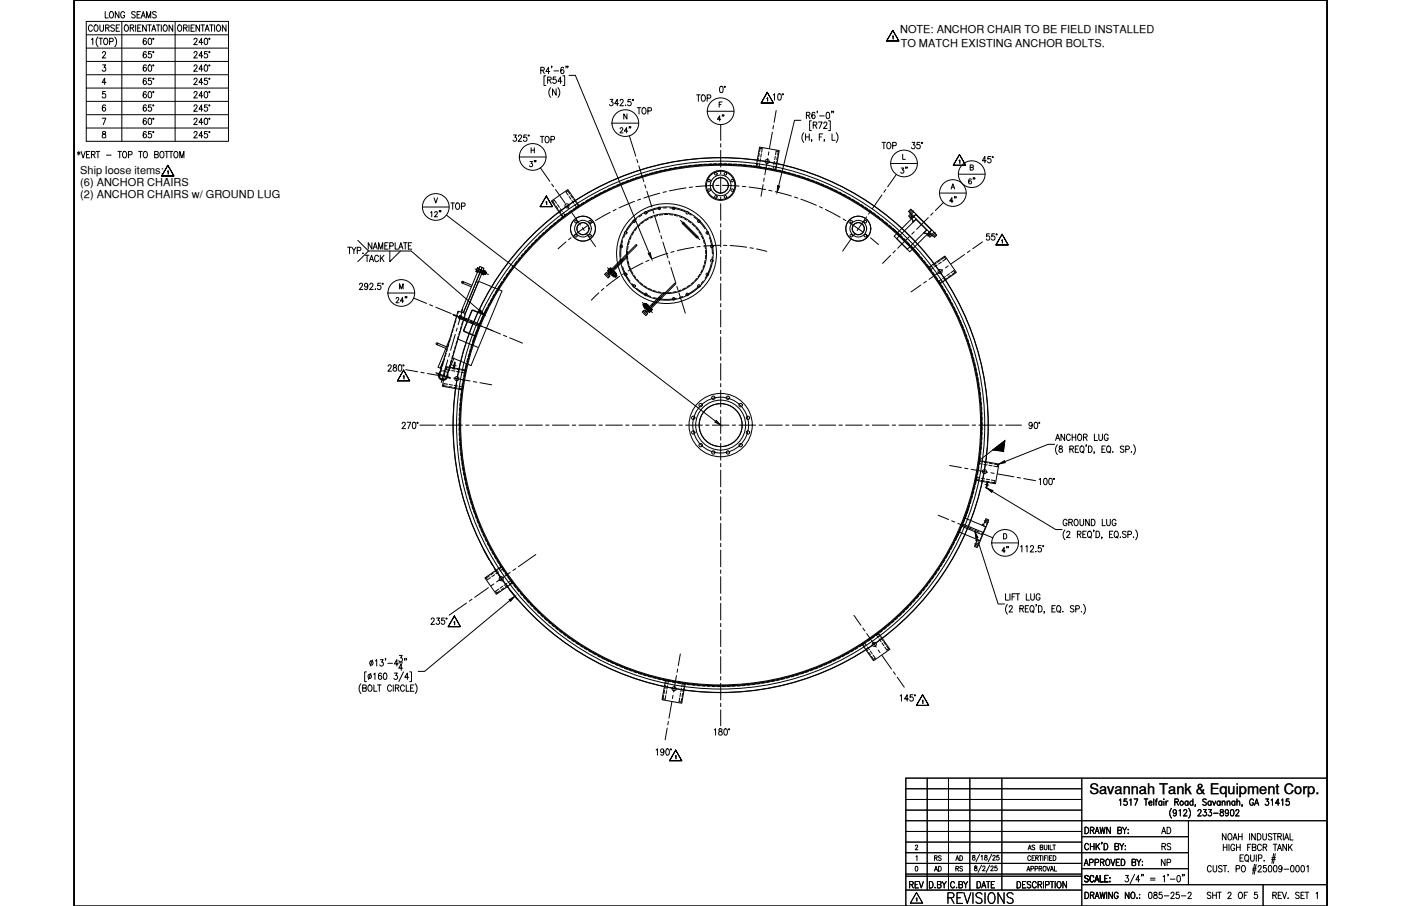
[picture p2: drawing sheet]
<svg xmlns="http://www.w3.org/2000/svg" width="432mm" height="279mm" viewBox="0 0 432 279" stroke-linecap="round" stroke-linejoin="round" font-family="sans-serif">
<defs><g id="words">
<text font-size="6.6" x="291.4" y="279.8">REVISIONS</text>
<g font-size="5.3">
<text x="26.5" y="10.9">COURSE</text>
<text x="213.8" y="32.5">TOP</text>
<text x="270.9" y="47.3">TOP</text>
<text x="291.7" y="63.9">4&quot;</text>
<text x="279.4" y="275.2">REV</text>
</g>
<g font-size="4.9">
<text x="31.4" y="6.7">LONG SEAMS</text>
<text x="195.4" y="36.3">TOP</text>
<text x="220.1" y="38.5">4&quot;</text>
<text x="165.8" y="45.2">TOP</text>
<text x="162.3" y="52.6">3&quot;</text>
<text x="280.8" y="54.7" transform="rotate(-90 280.8 54.7)">3&quot;</text>
<text x="297.7" y="57.9">6&quot;</text>
<text x="137.9" y="65.6">TOP</text>
<text x="131.9" y="68.1">12&quot;</text>
<text x="106.2" y="79.4">TYP.</text>
<text x="111.8" y="81.8">TACK</text>
<text x="121" y="94.5">24&quot;</text>
<text x="311.9" y="171.8" transform="rotate(-90 311.9 171.8)">4&quot;</text>
<text x="357" y="258.2">AD</text>
<text x="357.4" y="263.2">RS</text>
<text x="357" y="268.1">NP</text>
</g>
<text font-size="4.5" x="335.7" y="244.9">Savannah Tank &amp; Equipment Corp.</text>
<g font-size="4.4">
<text x="287.2" y="269.9">AD</text>
<text x="287.2" y="266.7">RS</text>
<text x="293.9" y="269.9">RS</text>
<text x="293.9" y="266.7">AD</text>
</g>
<g font-size="3.4">
<text x="277.4" y="10.3">NOTE: ANCHOR CHAIR TO BE FIELD INSTALLED</text>
<text x="277.6" y="14.5">TO MATCH EXISTING ANCHOR BOLTS.</text>
<text x="24.7" y="53.5">Ship loose items:</text>
<text x="24.7" y="57.3">(6) ANCHOR CHAIRS</text>
<text x="24.7" y="61">(2) ANCHOR CHAIRS w/ GROUND LUG</text>
</g>
</g></defs>
<!-- layer: 2X2X14 -->
<g fill="none" stroke="#000" stroke-width=".31">
<path d="M185.4 59.3l-.9 .5M186.8 58.7l-.9 .4M188.2 58l-1 .4M189.6 57.4l-1 .4M191 56.7l-1 .5M192.4 56.2l-.9 .4M193.8 55.6l-.9 .4M195.3 55.1l-1 .3M196.7 54.6l-.9 .3M198.2 54.1l-1 .3M199.7 53.7l-1 .3M201.2 53.3l-1 .2"/>
<path d="M202.7 52.9l-1 .2M204.2 52.5l-1 .2M205.7 52.2l-1 .2M207.2 51.9l-1 .2M208.7 51.6l-1 .2M210.2 51.4l-1 .1M211.8 51.2l-1.1 .1M213.3 51l-1 .1M214.8 50.8l-1 .1M216.3 50.7l-1 .1M217.9 50.6l-1 .1M219.4 50.5l-1 .1"/>
<path d="M221 50.5h-1.1M221.5 50.5h1M223 50.5h1M224.5 50.5l1.1 .1M226.1 50.6l1 .1M227.6 50.7l1 .1M229.2 50.8l1 .1M230.7 50.9l1 .2M232.2 51.1l1 .2M233.7 51.3l1.1 .2M235.3 51.6l1 .2M236.8 51.8l1 .2"/>
<path d="M238.3 52.1l1 .2M239.8 52.5l1 .2M241.3 52.8l1 .3M242.8 53.2l1 .3M244.3 53.6l1 .3M245.7 54l1 .3M247.2 54.5l1 .3M248.7 55l.9 .4M250.1 55.5l1 .4M251.6 56.1l.9 .4M253 56.6l.9 .4M254.4 57.3l1 .4"/>
<path d="M255.8 57.9l1 .4M257.2 58.5l.9 .5M258.6 59.2l.9 .5M259.9 59.9l1 .5M160.3 79.4l-.7 .8M161.3 78.2l-.7 .8M162.3 77l-.7 .8M163.4 75.9l-.8 .8M164.4 74.8l-.7 .7M165.5 73.7l-.7 .7M166.6 72.6l-.7 .7M167.7 71.6l-.7 .7"/>
<path d="M168.9 70.6l-.8 .6M170.1 69.6l-.8 .6M171.2 68.6l-.8 .6M172.4 67.6l-.8 .6M173.7 66.7l-.9 .6M174.9 65.8l-.8 .6M176.2 64.9l-.9 .6M177.4 64l-.8 .6M178.7 63.2l-.8 .5M180 62.4l-.8 .5M181.4 61.6l-.9 .5M182.7 60.8l-.9 .5"/>
<path d="M184 60l-.9 .5M261.3 60.7l.9 .5M262.6 61.4l.9 .5M264 62.2l.8 .5M265.3 63l.8 .6M266.6 63.9l.8 .5M267.8 64.7l.9 .6M269.1 65.6l.8 .6M270.3 66.5l.9 .6M271.6 67.4l.8 .7M272.8 68.4l.8 .6M274 69.4l.7 .6"/>
<path d="M275.1 70.4l.8 .7M276.3 71.4l.8 .7M277.4 72.5l.8 .7M278.5 73.5l.8 .7M279.6 74.6l.7 .8M280.7 75.7l.7 .8M281.7 76.8l.7 .8M282.8 78l.6 .8M283.8 79.2l.6 .7M148.2 99l-.4 .9M148.8 97.5l-.4 1M149.5 96.1l-.5 1"/>
<path d="M150.2 94.8l-.5 .9M150.9 93.4l-.5 .9M151.6 92.1l-.5 .8M152.4 90.7l-.6 .9M153.1 89.4l-.5 .9M153.9 88.1l-.5 .8M154.8 86.8l-.6 .8M155.6 85.5l-.5 .8M156.5 84.2l-.6 .9M157.4 83l-.6 .8M158.4 81.8l-.7 .8M159.3 80.6l-.6 .8"/>
<path d="M284.8 80.3l.6 .9M285.7 81.6l.6 .8M286.6 82.8l.7 .8M287.5 84l.6 .9M288.4 85.3l.6 .8M289.3 86.6l.6 .8M290.1 87.8l.6 .9M291 89.2l.5 .8M291.7 90.5l.6 .9M292.5 91.8l.5 .9M293.2 93.2l.5 .9M294 94.5l.4 .9"/>
<path d="M294.6 95.9l.5 .9M295.3 97.3l.4 .9M295.9 98.7l.4 1M142.3 119.6l-.1 1M142.5 118.1l-.1 1M142.8 116.6l-.2 1M143.1 115.1l-.2 1M143.4 113.6l-.2 1M143.8 112.1l-.3 1M144.1 110.6l-.2 1M144.6 109.1l-.3 1M145 107.6l-.3 1"/>
<path d="M145.5 106.1l-.4 1M145.9 104.7l-.3 .9M146.5 103.2l-.4 1M147 101.8l-.4 .9M147.6 100.4l-.4 .9M296.5 100.1l.4 1M297.1 101.5l.4 1M297.7 103l.3 .9M298.2 104.4l.3 1M298.7 105.9l.3 1M299.1 107.4l.4 .9M299.6 108.8l.3 1"/>
<path d="M300 110.3l.3 1M300.4 111.8l.2 1M300.8 113.3l.2 1M301.1 114.8l.2 1M301.4 116.3l.1 1M301.6 117.8l.2 1.1M301.9 119.4l.1 1M141.5 130.4v1M141.5 131.9v1M141.5 133.4l.1 1.1M141.5 128.8v1M141.6 127.3l-.1 1"/>
<path d="M141.6 135v1M141.7 125.8l-.1 1M141.7 136.5l.1 1M141.8 138l.1 1.1M141.8 124.2l-.1 1M141.9 122.7l-.1 1M141.9 139.6l.1 1M142.1 121.1l-.1 1.1M302.1 120.9l.1 1M302.3 122.4l.1 1M302.3 139.3l-.1 1M302.4 123.9l.1 1.1"/>
<path d="M302.5 137.8l-.1 1M302.5 125.5l.1 1M302.6 136.2l-.1 1M302.6 127l.1 1M302.7 134.7l-.1 1M302.7 133.1v1.1M302.7 128.5v1.1M302.7 130.1v1M302.7 131.6v1M142.1 141.1l.1 1M142.3 142.6l.2 1.1M142.5 144.2l.2 1"/>
<path d="M142.8 145.7l.2 1M143.1 147.2l.2 1M143.4 148.7l.3 1M143.8 150.2l.2 1M144.1 151.7l.3 1M144.6 153.2l.2 1M145 154.6l.3 1M145.5 156.1l.3 1M145.9 157.6l.4 .9M146.5 159l.3 1M297.9 158.8l-.4 .9M298.4 157.3l-.4 1"/>
<path d="M298.9 155.8l-.4 1M299.3 154.4l-.3 .9M299.7 152.9l-.2 1M300.1 151.4l-.2 1M300.5 149.9l-.2 1M300.9 148.4l-.2 1M301.2 146.9l-.2 1M301.5 145.4l-.2 1M301.7 143.9l-.1 1M301.9 142.3l-.1 1.1M302.2 140.8l-.2 1M147 160.5l.4 .9"/>
<path d="M147.6 161.9l.4 .9M148.2 163.3l.4 1M148.8 164.7l.5 1M149.5 166.1l.4 .9M150.2 167.5l.4 .9M150.9 168.9l.5 .9M151.6 170.2l.5 .9M152.4 171.6l.5 .8M153.1 172.9l.6 .9M154 174.2l.5 .8M154.8 175.5l.6 .8M155.7 176.8l.5 .8"/>
<path d="M156.5 178l.6 .8M157.4 179.3l.7 .8M287 179l-.7 .9M287.9 177.8l-.6 .8M288.7 176.5l-.5 .9M289.6 175.2l-.6 .9M290.4 173.9l-.5 .9M291.2 172.6l-.5 .9M292 171.3l-.5 .9M292.8 169.9l-.5 1M293.5 168.6l-.5 .9M294.2 167.2l-.5 .9"/>
<path d="M294.9 165.8l-.5 1M295.5 164.4l-.4 1M296.1 163l-.4 1M296.8 161.6l-.4 1M297.3 160.2l-.4 .9M158.4 180.5l.6 .8M159.3 181.7l.7 .8M160.3 182.9l.7 .8M161.3 184.1l.7 .7M162.3 185.2l.7 .8M163.4 186.3l.7 .8M164.4 187.5l.8 .7"/>
<path d="M165.5 188.5l.8 .8M166.6 189.6l.8 .7M167.8 190.7l.7 .6M168.9 191.7l.8 .7M170.1 192.7l.8 .7M171.3 193.7l.8 .6M172.5 194.6l.8 .7M173.7 195.6l.8 .6M174.9 196.5l.9 .6M176.2 197.4l.8 .6M177.5 198.2l.8 .6M178.7 199.1l.9 .5"/>
<path d="M180 199.9l.9 .5M264.4 199.7l-.9 .6M265.7 198.9l-.8 .6M267 198.1l-.9 .5M268.3 197.2l-.9 .6M269.5 196.3l-.8 .6M270.8 195.4l-.8 .6M272 194.5l-.8 .6M273.2 193.5l-.8 .6M274.4 192.5l-.8 .7M275.5 191.5l-.7 .7M276.7 190.5l-.8 .7"/>
<path d="M277.8 189.4l-.7 .7M278.9 188.3l-.7 .8M280 187.2l-.7 .8M281.1 186.1l-.7 .8M282.1 185l-.7 .8M283.1 183.8l-.7 .8M284.1 182.7l-.7 .8M285.1 181.5l-.7 .8M286 180.3l-.6 .8M181.4 200.7l.9 .5M182.7 201.4l.9 .6M184.1 202.2l.9 .5"/>
<path d="M185.4 202.9l.9 .5M186.8 203.6l.9 .4M188.2 204.3l.9 .4M189.6 204.9l.9 .4M191 205.5l1 .4M192.4 206.1l1 .3M193.9 206.6l.9 .4M195.3 207.2l1 .3M196.8 207.6l.9 .4M198.2 208.1l1 .3M199.7 208.6l1 .3M201.2 209l1 .2"/>
<path d="M202.7 209.4l1 .2M204.2 209.7l1 .3M205.7 210.1l1 .1M207.2 210.4l1 .1M208.7 210.6l1 .2M210.2 210.9l1.1 .1M211.8 211.1l1 .1M213.3 211.3h1M214.8 211.4l1.1 .1M216.4 211.5l1 .1M217.9 211.6l1 .1M219.4 211.7h1.1"/>
<path d="M221 211.7h1M222.5 211.7h1M225.1 211.7h-1.1M226.6 211.6l-1 .1M228.2 211.5l-1.1 .1M229.7 211.4l-1 .1M231.2 211.2l-1 .1M232.7 211l-1 .2M234.3 210.8l-1 .2M235.8 210.6l-1 .1M237.3 210.3l-1 .2M238.8 210l-1 .2"/>
<path d="M240.3 209.7l-1 .2M241.8 209.3l-1 .2M243.3 208.9l-1 .3M244.8 208.5l-1 .3M246.3 208l-1 .3M247.7 207.6l-.9 .3M249.2 207.1l-1 .3M250.6 206.5l-.9 .4M252.1 206l-1 .4M253.5 205.4l-1 .4M254.9 204.8l-.9 .4M256.3 204.1l-.9 .5"/>
<path d="M257.7 203.5l-.9 .4M259.1 202.8l-1 .4M260.4 202.1l-.9 .4M261.8 201.3l-.9 .5M263.1 200.6l-.9 .5"/>
<circle cx="222.1" cy="131.1" r="82.4"/>
</g>
<!-- layer: 0 -->
<g fill="none" stroke="#000" stroke-width=".31">
<path d="M22.8 0v279.4v-279.4h386.2v279.4v-279.4zM285.8 240v34.5M292.3 240v34.5M298.9 240v34.5M308.8 240v34.5M333.4 240v39.4M409 240h-129.8v39.4M279.2 243.2h54.2M279.2 246.5h54.2M279.2 249.8h54.2M279.2 256.4h54.2M279.2 259.7h54.2"/>
<path d="M279.2 253.1h129.8M333.4 258h32.9M366.3 253.1v19.7M22.8 279.4h386.2M279.2 266.3h54.2M279.2 263h87.1M279.2 270.2h54.2M279.2 269.6h54.2M279.2 274.5h54.2M333.4 272.8h75.6M333.4 267.9h32.9M389.3 272.8v6.6"/>
</g>
<!-- layer: DIM -->
<g fill="none" stroke="#000" stroke-width=".31">
<path d="M26.6 6.6h43.8v37h-43.8zM26.6 10.7h43.8M26.6 14.8h43.8M26.6 18.9h43.8M28.2 12.2l.4-.4v2M30.2 11.4a2.3 2.3 0 0 0 0 3M31.1 11.8v2M31.6 16.4l.2-.4 .4-.1 .4 .6-1.1 1.4h1.1M32.3 11.9a.98 .98 0 0 1 1 .7 .98 .98 0 0 1-.6 1.2 1.06 1.06 0 0 1-.8-.8 1.06 1.06 0 0 1 .4-1.1zM33.8 12.8l.9-.1 .2-.3-.2-.5-.9-.1v2M35.4 11.4a2.24 2.24 0 0 1 0 3M37.5 6.6v37"/>
<path d="M40.1 8.6l1-.1 .1-.6-1.1-.2v2M40.7 8.6l.6 1.1M41.8 7.7v2M42.4 8.6h.7M43.5 7.7h-1.1v2h1.1M45.1 7.7v2l-1.1-2v2M45.1 12.1l-.5-.3a1.14 1.14 0 0 0 .1 2 .55 .55 0 0 0 .5-.6 .55 .55 0 0 0-.5-.5 .55 .55 0 0 0-.6 .4M45.1 16.2l-.3-.3a1.11 1.11 0 0 0-.1 2 .55 .55 0 0 0 .5-.6 .55 .55 0 0 0-.5-.5 .55 .55 0 0 0-.6 .4M45.9 11.9h.6l.2 .3v1.2l-.4 .4-.6-.4-.1-.8zM46 7.7v2M46.6 15.9h-.8l-.1 .8a.62 .62 0 0 1 .9 .1 .62 .62 0 0 1-.1 .9 .62 .62 0 0 1-.9-.2M46.8 9.7l.6-2 .6 2"/>
<path d="M47 9h.8M48.7 7.7v2M49.7 7.7v2M50.6 7.8l.2-.1a1 1 0 0 1 .8 1 1 1 0 0 1-.8 1 1.26 1.26 0 0 1-.2-1.9zM53.2 7.7v2l-1.1-2v2M54 6.6v37M55.1 7.8l.1-.1a1 1 0 0 1 .8 1 1 1 0 0 1-.8 1 1.28 1.28 0 0 1-.1-1.9zM56.6 8.6l.9-.1 .1-.6-1-.2v2M57.1 8.6l.6 1.1M58.3 7.7v2M58.9 8.6h.6M59.8 12.3l.2-.4 .4-.1 .3 .6-1 1.4h1.1"/>
<path d="M59.8 16.4l.2-.4 .4-.1 .3 .6-1 1.4h1.1M59.9 7.7h-1v2h1M61.5 7.7v2l-1.1-2v2M61.9 7.7h1.1M62.5 7.7v2M62.5 13.1h-1.2l.8-1.3v2M62.5 17.2h-1.2l.8-1.3v2M63.2 11.9h.6l.1 .3v1.2l-.4 .4-.5-.4-.1-.8zM63.2 9.7l.6-2 .7 2M63.4 9h.8M63.9 15.9h-.8l-.1 .8a.62 .62 0 0 1 .9 .1 .62 .62 0 0 1-.1 .9 .62 .62 0 0 1-.9-.2M64.6 7.7h1.1"/>
<path d="M65.2 7.7v2M66.1 7.7v2M67 7.8l.2-.1a1 1 0 0 1 .8 1 1 1 0 0 1-.8 1 1.24 1.24 0 0 1-.2-1.9zM69.7 7.7v2l-1.2-2v2M26.6 23.1h43.8M26.6 27.2h43.8M26.6 31.3h43.8M26.6 35.4h43.8M26.6 39.5h43.8M31.5 36.4h1.1l-.8 2M31.7 20h.9l-.5 .8a.6 .6 0 0 1 .4 .9 .6 .6 0 0 1-1-.1M32.5 28.2h-.8l-.1 .9a.62 .62 0 0 1 .9 0 .62 .62 0 0 1-.1 .9 .62 .62 0 0 1-.9-.2"/>
<path d="M32.5 32.6l-.3-.3a1.09 1.09 0 0 0-.7 1 1.09 1.09 0 0 0 .6 1 .57 .57 0 0 0 .6-.5 .57 .57 0 0 0-.5-.6 .57 .57 0 0 0-.7 .5M32.7 25.4h-1.2l.8-1.3v2M45.1 20.3l-.3-.3a1.11 1.11 0 0 0-.1 2 .55 .55 0 0 0 .5-.6 .55 .55 0 0 0-.5-.5 .55 .55 0 0 0-.6 .4M45.1 24.4l-.3-.3a1.12 1.12 0 0 0-.1 2 .58 .58 0 0 0 .5-.8 .58 .58 0 0 0-1-.2l-.1 .3M45.1 28.5l-.3-.3a1.12 1.12 0 0 0-.1 2 .58 .58 0 0 0 .5-.8 .58 .58 0 0 0-1-.1l-.1 .2M45.1 32.6l-.5-.3a1.14 1.14 0 0 0 .1 2 .58 .58 0 0 0 .5-.8 .58 .58 0 0 0-1-.1l-.1 .3M45.1 36.7l-.5-.3a1.14 1.14 0 0 0 .1 2 .58 .58 0 0 0 .5-.8 .58 .58 0 0 0-1-.1l-.1 .3M45.9 20.1l.2-.1a1.07 1.07 0 0 1 .7 1 1.07 1.07 0 0 1-.7 1 1.35 1.35 0 0 1-.2-1.9zM45.9 28.3l.2-.1a1.09 1.09 0 0 1 .7 1 1.09 1.09 0 0 1-.7 1l-.4-.4-.1-.4zM45.9 36.5l.4-.1a1.14 1.14 0 0 1-.2 2l-.4-.4-.1-.4zM46.6 24.1h-.8l-.1 .9a.62 .62 0 0 1 .9 0 .62 .62 0 0 1-.1 .9 .62 .62 0 0 1-.9-.2M46.6 32.3h-.8l-.1 .9a.62 .62 0 0 1 .9 0 .62 .62 0 0 1-.1 .9 .62 .62 0 0 1-.9-.2"/>
<path d="M59.8 20.5l.2-.4 .4-.1 .3 .6-1 1.4h1.1M59.8 24.6l.3-.5h.3l.3 .4-.2 .6-.8 1h1.1M59.8 28.7l.3-.5h.3l.3 .4-.2 .7-.8 .9h1.1M59.8 32.8l.3-.5 .5 .1 .1 .3-.2 .7-.8 .9h1.1M59.8 36.9l.3-.5 .5 .1 .1 .3-.2 .7-.8 .9h1.1M62.5 21.3h-1.2l.8-1.3v2M62.5 25.4h-1.2l.8-1.3v2M62.5 29.5h-1.2l.8-1.3v2M62.5 33.7h-1.2l.8-1.4v2M62.5 37.8h-1.2l.8-1.4v2M63.2 20.1l.2-.1a1.07 1.07 0 0 1 .6 1 1.07 1.07 0 0 1-.6 1 1.35 1.35 0 0 1-.2-1.9zM63.2 28.3l.2-.1a1.09 1.09 0 0 1 .6 1 1.09 1.09 0 0 1-.6 1l-.4-.4-.1-.4z"/>
<path d="M63.2 36.5l.3-.1a1.14 1.14 0 0 1-.1 2l-.4-.4-.1-.4zM63.9 24.1h-.8l-.1 .9a.62 .62 0 0 1 .9 0 .62 .62 0 0 1-.1 .9 .62 .62 0 0 1-.9-.2M63.9 32.3h-.8l-.1 .9a.62 .62 0 0 1 .9 0 .62 .62 0 0 1-.1 .9 .62 .62 0 0 1-.9-.2M166.7 21.7l.9-.1 .1-.7-1-.2v2M167.2 21.7l.6 1M168.2 23.4h-.5v3h.5M168.8 24.7l.9-.1 .1-.7-1-.2v2M169.3 24.7l.6 1M169.5 22.1h-1.2l.8-1.4v2M169.7 27a2.24 2.24 0 0 0 0 3M170.1 20.5h-.2h.2l-.2 .4M170.7 21.9h1.5"/>
<path d="M171.3 23.7h-.8v.9a.61 .61 0 0 1 .9 0 .61 .61 0 0 1-.1 .9 .61 .61 0 0 1-.9-.2M171.4 27.4v2l-1.1-2v2M172 27a2.24 2.24 0 0 1 0 3M173.2 25.1h-1.2l.8-1.4v2M173.5 23.4h.5v3h-.5M173.8 21l-.5-.3a1.13 1.13 0 0 0 .1 2 .55 .55 0 0 0 .5-.5 .55 .55 0 0 0-.5-.6 .55 .55 0 0 0-.6 .5M174.6 20.5h-.2h.2l-.2 .4M175 20.5h-.1h.1l-.1 .4M175.4 23.2h1.9l22.8 54.9M188 30.6h.9l-.5 .8a.6 .6 0 0 1 .5 .9 .6 .6 0 0 1-1-.1M188.6 38h8.3M190.6 32h-1.1l.7-1.4v2"/>
<path d="M191.1 39.8l.2-.3 .4-.1 .3 .4-.9 1.2h.9M191.1 31.1l.4-.5h.3l.3 .4-.2 .7-.8 .9h1.1M192.7 32.5h.2zM193.2 35.1v1.6l-.9-1.6v1.6M194 39.1l-.1 .4M194.4 30.6h-.8l-.1 .9a.61 .61 0 0 1 .9 0 .61 .61 0 0 1-.1 .9 .61 .61 0 0 1-.9-.2M194.4 39.1l-.1 .4M218 34.3h8.2M221.7 32.2h.5M222 26.7l.3-.1a1.07 1.07 0 0 1 .6 1 1.07 1.07 0 0 1-.6 1 1.38 1.38 0 0 1-.3-1.9zM222.6 31.5h-.9v1.6M238.3 29.3l.4-.4v2"/>
<path d="M239.9 29l.3-.1a1.06 1.06 0 0 1 .6 1 1.06 1.06 0 0 1-.6 1l-.4-.4-.1-.5zM246.8 37.1h-1.9l-4.9 20.2M248.5 35.6l1-.1 .1-.7-1.1-.2v2M249.1 35.6l.5 1M250.1 37.3h-.6v3h.6M250.6 38.6l1-.1 .1-.7-1.1-.2v2M251.2 34.9l-.5-.3a1.14 1.14 0 0 0 .1 2 .59 .59 0 0 0 .4-.7 .59 .59 0 0 0-.8-.4l-.2 .4M251.2 38.6l.6 1M252 34.4h-.2h.2l-.2 .4M252.2 37.6h1.2l-.8 2M252.6 35.8h1.4M253.9 38.1l.3-.5 .5 .1 .2 .3-.3 .7-.8 .9h1.2"/>
<path d="M254.8 34.7h.7l.1 .3v1.2l-.4 .4-.4-.1-.1-.3-.1-.7zM255.4 37.3h.5v3h-.5M256.4 34.4h-.1h.1l-.1 .4M256.9 34.4h-.1h.1l-.1 .4M23.9 47l.8 .5M24.3 46.7v1.1M24.7 47l-.8 .5M25 46.7l.6 2 .7-2M26.7 47.6h.6M27.7 46.7h-1v2h1M28.2 47.6l.9-.1 .1-.6-1-.2v2M28.7 47.6l.6 1.1"/>
<path d="M29.6 46.7h1.1M30.2 46.7v2M31.7 40.6v.6a.72 .72 0 0 1 .8 .4 .72 .72 0 0 1-.3 .9 .64 .64 0 0 1-.8-.6 .64 .64 0 0 1 .9-.6l.3-.3-.1-.4zM32.8 47.8h1.4M36.3 46.7h1.1M36.9 46.7v2M38.1 46.8l.1-.1a1.01 1.01 0 0 1 .9 1 1.01 1.01 0 0 1-.9 1 1.27 1.27 0 0 1-.1-1.9zM39.6 47.7l1-.1v-.7l-1-.2v2M42.7 46.7h1.1M43.3 46.7v2M44.5 46.8l.1-.1a1.02 1.02 0 0 1 .9 1 1.02 1.02 0 0 1-.9 1 1.27 1.27 0 0 1-.1-1.9zM45.1 40.8l-.5-.2a1.14 1.14 0 0 0 .1 1.9 .57 .57 0 0 0 .4-.8 .57 .57 0 0 0-.9-.1l-.1 .3"/>
<path d="M46.6 40.6h-.8l-.1 .8a.61 .61 0 0 1 .9 0 .61 .61 0 0 1-.1 .9 .61 .61 0 0 1-.9-.2M47.7 47.6l.9-.1 .1-.6-1-.2v2l1-.2 .1-.5-.4-.4M49.6 46.8l.1-.1a1.01 1.01 0 0 1 .9 1 1.01 1.01 0 0 1-.9 1 1.27 1.27 0 0 1-.1-1.9zM50.9 46.7h1.1M51.4 46.7v2M52.1 46.7h1.2M52.7 46.7v2M53.9 46.8l.2-.1a1.02 1.02 0 0 1 .8 1 1.02 1.02 0 0 1-.8 1 1.27 1.27 0 0 1-.2-1.9zM55.4 48.7v-2l.6 2 .7-2v2M59.8 41l.3-.4h.5l.1 .3-.2 .7-.8 .9h1.1M62.5 41.9h-1.2l.8-1.3v1.9M63.9 40.6h-.8l-.1 .8a.61 .61 0 0 1 .9 0 .61 .61 0 0 1-.1 .9 .61 .61 0 0 1-.9-.2"/>
<path d="M158.3 41.6h.9l-.5 .8a.6 .6 0 0 1 .5 .9 .6 .6 0 0 1-1.1-.1M159.8 42.1l.3-.5h.3l.4 .4-1.1 1.6h1.1M160.1 48.4h8.2M162.3 41.6h-.8l-.1 .9a.62 .62 0 0 1 .9 0 .62 .62 0 0 1-.1 .9 .62 .62 0 0 1-.9-.2M163.7 45.6v1.6M163.7 46.3h1M164.7 45.6v1.6M193.5 40.4h-1.1l.7-1v1.6M247.7 40.9a2.24 2.24 0 0 0 0 3M248.3 41.3v2M248.3 42.2h1.1M249.4 41.3v2"/>
<path d="M250.2 43.2h-.2h.2l-.2 .4M252.5 42.2h.7M253.6 41.3h-1.1v2M254.1 43.2h-.1h.1l-.1 .4M256.4 41.3v2h1M257.7 40.9a2.24 2.24 0 0 1 0 3M274.5 50.4h8.2M278.2 47.6v1.5h.8M281.1 43.9h.9l-.5 .8a.6 .6 0 0 1 .5 .9 .6 .6 0 0 1-1.1-.1M283.5 43.9h-.8l-.1 .8a.62 .62 0 0 1 .9 .1 .62 .62 0 0 1-.1 .9 .62 .62 0 0 1-.9-.2M289.6 59.5h8.2M293.1 58.3l.6-1.6 .5 1.6"/>
<path d="M293.3 57.7h.7M295.4 53.7h8.2M299 51.6h.8l.2-.4-.4-.3h-.6v1.6l.9-.2 .1-.4-.4-.3M304 49.6h-1.2l.8-1.3v1.9M305.3 48.3h-.8l-.1 .8a.61 .61 0 0 1 .9 0 .61 .61 0 0 1-.1 .9 .61 .61 0 0 1-.8-.2M115 76.8l.7-2 .6 2M115.3 76.2h.8M116.7 76.8v-2l.6 2 .7-2v2M118.6 75.8h.6M119.6 74.8h-1v2M120.1 75.9l1-.1 .1-.8-1.1-.2v2M120.1 77.4v3.3l3.3-3.3"/>
<path d="M121.8 74.8v2h.9M122.9 76.8l.6-2 .7 2M123.1 76.2h.9M124.4 74.8h1.1M124.9 74.8v2M125.9 75.8h.6M126.9 74.8h-1v2h1M130.2 63.8h8.2M133.8 61l.5 1.6 .6-1.6M137.6 66.3l83 63.6M304.9 72.1h-.8l-.1 .8a.61 .61 0 0 1 .9 0 .61 .61 0 0 1 0 .9 .61 .61 0 0 1-.9-.1M306.5 72.1h-.8l-.1 .8a.61 .61 0 0 1 .9 .1 .61 .61 0 0 1-.1 .9 .61 .61 0 0 1-.8-.2"/>
<path d="M110.3 80.7l3.3-3.3h13.1l21.1 18.4M110.8 87.8l.2-.4 .4-.1 .4 .6-1.1 1.4h1.1M113.4 88a.56 .56 0 0 1-.9 .4 .56 .56 0 0 1 .1-1l.2-.1a1.07 1.07 0 0 1 .6 1 1.07 1.07 0 0 1-.7 1l-.3-.3M114 87.8l.2-.4 .4-.1 .4 .6-1.1 1.4h1.1M115.7 89.1v.2zM117.3 87.3h-.8l-.1 .9a.62 .62 0 0 1 .9 0 .62 .62 0 0 1-.1 .9 .62 .62 0 0 1-.9-.2M119.6 90.4h8.2M123.1 89.1v-1.6l.6 1.6 .5-1.6v1.6M119.6 113l.4-.5h.3l.3 .4-.2 .6-.9 1h1.2M121.3 112.6v.6a.72 .72 0 0 1 .9 .4 .72 .72 0 0 1-.3 .9 .64 .64 0 0 1-.8-.7 .64 .64 0 0 1 .8-.6l.3-.2-.1-.4zM123 112.6l.4-.1a1.15 1.15 0 0 1-.2 2l-.4-.4-.1-.5zM124 130.7l.3-.5 .5 .1 .1 .3-.2 .7-.8 .9h1.1"/>
<path d="M125.5 130.2h1.1l-.8 2M127.3 130.3h.7l.1 .3v1.2l-.4 .4-.4-.1-.2-.3v-.7zM306 138.7l3.3 .5 .4-3.3-7.9 6.1M318.2 130.9a.53 .53 0 0 1-.8 .4 .53 .53 0 0 1-.2-.9 .53 .53 0 0 1 .9 .1l.1 .4a.94 .94 0 0 1-.7 1.3l-.3-.3M318.9 130.3l.3-.1a1.07 1.07 0 0 1 .6 1 1.07 1.07 0 0 1-.6 1l-.3-.1-.2-.8zM325 137h-2l-13.3 5.4M325.3 135.8l.7-1.9 .6 1.9M325.6 135.2h.8M325.9 137.2a2.24 2.24 0 0 0 0 3M326.5 137.6v.6a.72 .72 0 0 1 .9 .4 .72 .72 0 0 1-.3 .9 .63 .63 0 0 1-.8-.7 .63 .63 0 0 1 .9-.5l.2-.3-.1-.4zM328.1 133.9v1.9l-1.1-1.9v1.9M329.7 138.5l1-.1 .1-.7-1.1-.2v2"/>
<path d="M329.9 134.3a.61 .61 0 0 0-.8-.4 .61 .61 0 0 0-.4 .7v.5a.61 .61 0 0 0 .5 .7 .61 .61 0 0 0 .7-.4M330.3 138.5l.5 1M330.5 133.9v1.9M330.5 134.8h1.1M331.4 138.5h.6M331.6 133.9v1.9M332.3 134.2l.3-.3a1 1 0 0 1 .8 1 1 1 0 0 1-.8 .9l-.5-.7zM332.4 137.5h-1v2h1M333.2 137.6l.1-.1a1 1 0 0 1 .8 1 1 1 0 0 1-.8 1 1.26 1.26 0 0 1-.1-1.9zM333.6 139.1l.4 .6M333.9 134.8l1-.1 .1-.6-1.1-.2v1.9M334.5 134.8l.6 1"/>
<path d="M334.8 137.3h-.1h.1l-.1 .4M335.5 137.5a1 1 0 0 1 1.1 1 1 1 0 0 1-1.1 1zM337.3 133.9v1.9h1M337.3 139.4h-.2h.2l-.2 .5M338.7 133.9v1.4l.5 .5 .5-.2 .1-1.7M339.6 138.5h.7M340.7 137.5h-1.1v2h1.1M341.4 137.6l.1-.1a1 1 0 0 1 .9 1 1 1 0 0 1-.9 1 1.24 1.24 0 0 1-.1-1.9zM341.5 134.3a.62 .62 0 0 0-.7-.4 .62 .62 0 0 0-.5 .7v.5a.62 .62 0 0 0 .6 .8 .62 .62 0 0 0 .6-.8h-.4M341.8 139.1l.5 .6M343 139.3v.2zM346.4 137.8l-.4-.3-.7 .3 .2 .5 .9 .7v.2l-.4 .3-.7-.3"/>
<path d="M347 138.6l.9-.1 .1-.8-1-.2v2M348.7 139.3v.2zM349.4 137.2a2.24 2.24 0 0 1 0 3M305.8 151.6l19.6 11.7h1.9M320.3 147.9l.4-.4v2M321.9 147.6l.4-.1a1.14 1.14 0 0 1-.2 2l-.4-.4-.1-.5zM323.5 147.6l.4-.1a1.15 1.15 0 0 1-.2 2l-.4-.4-.1-.5zM301.1 165.9l6.5 20.4h2M305.7 167.4h8.2M309.3 164.6a.82 .82 0 0 1 1 .8 .82 .82 0 0 1-1 .8zM314.6 168.6l.4-.3v1.9M316.1 168.6l.4-.3v1.9"/>
<path d="M317.6 168.7l.3-.4h.5l.1 .3-.2 .7-.8 .9h1.1M319.3 170v.2zM320.9 168.3h-.8l-.1 .8a.61 .61 0 0 1 .9 0 .61 .61 0 0 1-.1 .9 .61 .61 0 0 1-.9-.2M328.2 163.4a2.24 2.24 0 0 0 0 3.1M328.8 164.3l.3-.5h.3l.3 .4-.2 .6-.8 1h1.1M328.9 160.6a.62 .62 0 0 0-.8-.4 .62 .62 0 0 0-.4 .7v.5a.62 .62 0 0 0 .6 .7 .62 .62 0 0 0 .6-.7h-.4M329.4 161.1l1-.1v-.7l-1-.2v2M330 161.1l.5 1M331.3 160.3l.2-.2a1 1 0 0 1 .8 1 1 1 0 0 1-.8 1 1.26 1.26 0 0 1-.2-1.8zM332.1 164.8l.9-.1 .1-.7-1-.2v2M332.6 164.8l.6 1M332.9 160.1v1.7l.4 .3 .6-.3 .1-1.7"/>
<path d="M333.7 164.8h.7M334.8 163.8h-1.1v2h1.1M335.5 163.9l.2-.1a1.02 1.02 0 0 1 .8 1 1.02 1.02 0 0 1-.8 1 1.27 1.27 0 0 1-.2-1.9zM335.7 160.1v2l-1.1-2v2M335.9 165.4l.5 .6M336.4 160.1a1 1 0 0 1 1.1 1 1 1 0 0 1-1.1 1zM337.2 163.5l-.2 .5M337.8 163.8a1.01 1.01 0 0 1 1.1 1 1.01 1.01 0 0 1-1.1 1zM339.6 165.7l-.1 .5M339.7 160.1v2h1M341.1 160.1v1.5l.5 .5 .5-.3 .1-1.7M341.9 164.8h.7"/>
<path d="M343 163.8h-1.1v2h1.1M343.7 163.9l.2-.1a1.01 1.01 0 0 1 .8 1 1.01 1.01 0 0 1-.8 1 1.27 1.27 0 0 1-.2-1.9zM344 160.6a.62 .62 0 0 0-.8-.4 .62 .62 0 0 0-.4 .7v.5a.62 .62 0 0 0 .6 .7 .62 .62 0 0 0 .6-.7h-.4M344.1 165.4l.5 .6M345.2 165.7h.2zM347.1 164.1l-.4-.3-.8 .3 .2 .5 1 .6v.3l-.4 .3-.8-.3M347.6 164.8h1l.1-.8-1.1-.2v2M349.3 165.7h.2zM350 163.4a2.24 2.24 0 0 1 0 3.1M132.9 191.1l.3-.5 .5 .1 .1 .2-.2 .7-.8 1h1.1M134.6 190.6h.8l-.4 .7a.6 .6 0 0 1 .5 1 .6 .6 0 0 1-1.1-.1M136.9 190.6h-.7l-.1 .8a.61 .61 0 0 1 .9 .1 .61 .61 0 0 1-.1 .9 .61 .61 0 0 1-.9-.2"/>
<path d="M157.1 185.2l-26.2 21.9h-2M309.9 183.1v2h1M310.5 186.4a2.24 2.24 0 0 0 0 3M311 187.2l.2-.3 .5-.1 .3 .5-1 1.4h1.1M311.3 183.1v2M311.9 184h.7M313 183.1h-1.1v2M313.1 183.1h1.1M313.7 183.1v2M314.3 187.7l1-.1 .1-.6-1.1-.2v1.9M314.9 187.7l.5 1M316 187.7h.6"/>
<path d="M316.3 183.1v2h1M317 186.8h-1v1.9h1M317.7 183.1v1.4l.5 .6 .5-.3 .1-1.7M317.8 186.9l.1-.1a1 1 0 0 1 .8 1 1 1 0 0 1-.8 .9 1.28 1.28 0 0 1-.1-1.8zM318.2 188.4l.4 .5M319.4 186.5l-.1 .5M320.1 186.8a1 1 0 0 1 1.1 1 1 1 0 0 1-1.1 .9zM320.5 183.6a.62 .62 0 0 0-.7-.5 .62 .62 0 0 0-.5 .8v.4a.62 .62 0 0 0 .6 .8 .62 .62 0 0 0 .6-.8h-.4M321.9 188.7h-.2h.2l-.2 .4M324.2 187.7h.7M325.2 186.8h-1v1.9h1M326 186.9a.98 .98 0 0 1 1 .7 .98 .98 0 0 1-.5 1.1 1.06 1.06 0 0 1-.9-.7 1.06 1.06 0 0 1 .4-1.1z"/>
<path d="M326.4 188.4l.5 .5M327.6 188.6v.1zM331 187l-.4-.2-.7 .2 .2 .5 .9 .7v.3l-.4 .2-.7-.2M331.6 187.8l.9-.1v-.8l-.9-.1v1.9M333.3 188.6v.1zM333.9 186.4a2.24 2.24 0 0 1 0 3M111.2 210.9a2.3 2.3 0 0 0 0 3M111.8 212.2l1-.1v-.8l-1-.1v2l1-.2 .1-.5-.4-.3M112.9 207.2h-.5v3h.5M113.7 211.3l.2-.1a1 1 0 0 1 .8 1 1 1 0 0 1-.8 1 1.26 1.26 0 0 1-.2-1.9zM114.3 207.7l-.7 1.8M114.8 203.5l-.7 1.9"/>
<path d="M115.2 207.9l.4-.3v1.9M115.2 211.2v2h1M115.7 203.8l.4-.4v2M116.3 211.2h1.2M116.9 211.2v2M117.2 203.4h.9l-.5 .8a.6 .6 0 0 1 .5 .9 .6 .6 0 0 1-1-.1M117.6 207.9l-.3-.3a1.11 1.11 0 0 0-.1 1.9 .55 .55 0 0 0 .5-.5 .55 .55 0 0 0-.5-.6 .55 .55 0 0 0-.6 .5M118.4 207.7l.2-.1a1.07 1.07 0 0 1 .7 .9 1.07 1.07 0 0 1-.7 1 1.37 1.37 0 0 1-.2-1.8zM118.9 203.2h-.2h.2l-.2 .4M119.5 204.6h1.5M120.7 211.7a.62 .62 0 0 0-.8-.5 .62 .62 0 0 0-.5 .8v.4a.62 .62 0 0 0 .5 .8 .62 .62 0 0 0 .8-.5M121.2 211.2v2"/>
<path d="M121.6 207.6h.8l-.4 .7a.6 .6 0 0 1 .5 .9 .6 .6 0 0 1-1.1 0M121.9 212.2l.9-.1 .1-.7-1-.2v2M122.4 212.2l.6 1M122.7 204.7h-1.2l.8-1.3v2M122.9 204.4h1.2M123.1 202.1h.9l-.5 .8a.6 .6 0 0 1 .5 .9 .6 .6 0 0 1-1.1-.1M124.1 206.1h-1.2l.8-1.4v2M124.4 207.2l-1.5 3M124.7 211.7a.62 .62 0 0 0-.8-.5 .62 .62 0 0 0-.5 .8v.4a.62 .62 0 0 0 .5 .8 .62 .62 0 0 0 .8-.5M124.8 203.2l-.1 .4M125.2 211.2v2h1M125.3 203.2h-.2h.2l-.2 .4"/>
<path d="M126 208.9h-1.2l.8-1.3v1.9M126.3 207.2h.5v3h-.5M126.6 212.2h.6M127.6 211.2h-1v2h1M128 210.9a2.3 2.3 0 0 1 0 3M277.4 214.6l.4-.4v2M280 215.6h-1.2l.8-1.4v2M281.3 214.2h-.8v.9a.61 .61 0 0 1 .9 0 .61 .61 0 0 1-.1 .9 .61 .61 0 0 1-.9-.2M202.2 231.3l.4-.4v2M204.6 231.6a.53 .53 0 0 1-.7 .3 .53 .53 0 0 1-.2-.8 .53 .53 0 0 1 .9 .1v.4a.92 .92 0 0 1-.6 1.3l-.3-.3M205.4 231l.3-.1a1.07 1.07 0 0 1 .6 1 1.07 1.07 0 0 1-.6 1l-.3-.1-.2-.7zM220.1 225.1l.4-.4v2"/>
<path d="M221.7 224.8v.6a.72 .72 0 0 1 .8 .4 .72 .72 0 0 1-.3 .9 .64 .64 0 0 1-.8-.7 .64 .64 0 0 1 .9-.5l.2-.3-.1-.4zM223.3 224.8l.4-.1a1.15 1.15 0 0 1-.1 2 1.43 1.43 0 0 1-.3-1.9z"/>
<circle cx="47.2" cy="12" r=".17"/>
<circle cx="47.2" cy="16.1" r=".17"/>
<circle cx="64.5" cy="16.1" r=".17"/>
<circle cx="64.5" cy="12" r=".17"/>
<circle cx="47.2" cy="24.3" r=".17"/>
<circle cx="47.2" cy="20.2" r=".17"/>
<circle cx="47.2" cy="32.5" r=".17"/>
<circle cx="47.2" cy="36.6" r=".17"/>
<circle cx="47.2" cy="28.4" r=".17"/>
<circle cx="64.5" cy="28.4" r=".17"/>
<circle cx="64.5" cy="20.2" r=".17"/>
<circle cx="64.5" cy="24.3" r=".17"/>
<circle cx="64.5" cy="36.6" r=".17"/>
<circle cx="64.5" cy="32.5" r=".17"/>
<circle cx="192.7" cy="38" r="4.1"/>
<circle cx="195" cy="30.8" r=".17"/>
<circle cx="222.1" cy="34.3" r="4.1"/>
<circle cx="223.3" cy="26.8" r=".17"/>
<circle cx="241.3" cy="29.1" r=".17"/>
<circle cx="47.2" cy="40.7" r=".17"/>
<circle cx="64.5" cy="40.7" r=".17"/>
<circle cx="162.9" cy="41.8" r=".17"/>
<circle cx="164.2" cy="48.4" r="4.1"/>
<circle cx="278.6" cy="50.4" r="4.1"/>
<circle cx="284.1" cy="44.1" r=".17"/>
<circle cx="293.7" cy="59.5" r="4.1"/>
<circle cx="299.5" cy="53.7" r="4.1"/>
<circle cx="305.9" cy="48.4" r=".17"/>
<circle cx="134.3" cy="63.8" r="4.1"/>
<circle cx="307.1" cy="72.3" r=".17"/>
<circle cx="117.9" cy="87.5" r=".17"/>
<circle cx="123.7" cy="90.3" r="4.1"/>
<circle cx="124.3" cy="112.7" r=".17"/>
<circle cx="128.7" cy="130.4" r=".17"/>
<circle cx="320.3" cy="130.4" r=".17"/>
<circle cx="324.8" cy="147.7" r=".17"/>
<circle cx="309.8" cy="167.4" r="4.1"/>
<circle cx="321.5" cy="168.4" r=".17"/>
<circle cx="137.6" cy="190.8" r=".17"/>
<circle cx="113.9" cy="208.5" r=".62"/>
<circle cx="114.5" cy="204.4" r=".61"/>
<circle cx="282" cy="214.4" r=".17"/>
<circle cx="206.8" cy="231.1" r=".17"/>
<circle cx="224.7" cy="224.9" r=".17"/>
</g>
<!-- layer: NAMEPLATE -->
<path d="M145.8 95.7l-.3 .2-2.5 6.1 3.6 1.7-3.5-1.4-.2-.3 2.6-6.3 .3-.1 3.5 1.5-3.5-1.3" fill="none" stroke="#000" stroke-width=".31"/>
<!-- layer: TEXT -->
<g fill="none" stroke="#000" stroke-width=".31">
<path d="M275.1 11.2l.2-.2v1M275.2 9.4l-1.9 3.2h3.8l-1.9-3.2 1.9 3.2h-3.8zM236.4 30.4l.2-.2v1M236.5 28.5l-1.9 3.3h3.8l-1.9-3.3 1.9 3.3h-3.8zM51.6 52.9l.2-.2v1M51.7 51l-1.9 3.3h3.8l-1.9-3.3 1.9 3.3h-3.8zM295.6 49.6l.2-.2v1M295.7 47.7l-1.9 3.2h3.8l-1.9-3.2 1.9 3.2h-3.8zM168.3 62.3l.2-.2v1M168.4 60.5l-1.9 3.2h3.8l-1.9-3.2 1.9 3.2h-3.8zM308.8 74.1l.1-.1v.9M308.8 72.2l-1.8 3.3h3.7l-1.9-3.3 1.9 3.3h-3.7z"/>
<path d="M124.3 116l.2-.1v.9M124.4 114.2l-1.9 3.3h3.8l-1.9-3.3 1.9 3.3h-3.8zM139.9 191.9l.2-.2v1M140 190l-1.9 3.3h3.8l-1.9-3.3 1.9 3.3h-3.8zM284.2 216.1l.2-.2v1M284.4 214.2l-2 3.3h3.8l-1.8-3.3 1.8 3.3h-3.8zM208.2 233.2l.1-.2v1M208.3 231.3l-1.9 3.3h3.7l-1.8-3.3 1.8 3.3h-3.7zM334.4 255.1a1.01 1.01 0 0 1 1.1 1 1.01 1.01 0 0 1-1.1 1zM336.1 256.1l.9-.2 .1-.6-1-.2v2M336.6 256.1l.6 1M337.5 257.1l.6-2 .7 2"/>
<path d="M337.7 256.4h.8M339 255.1l.4 2 .4-2 .4 2 .4-2M339.7 259.8h-.2h.2l-.2 .5M342.2 255.1v2l-1.1-2v2M344.5 256.1l1-.2 .1-.6-1.1-.2v2l1.1-.2 .1-.5-.5-.3M345 246.8l.4-.4v1.9M346 255.1l.6 1v1M347.2 255.1l-.6 1M347.3 246.4h-.8l-.1 .8a.61 .61 0 0 1 .9 .1 .61 .61 0 0 1-.1 .8 .61 .61 0 0 1-.8-.1M347.6 257h.2zM347.7 255.8v.1zM348.2 246.8l.4-.4v1.9"/>
<path d="M349.5 246.4h1.2l-.8 1.9M352.7 246.4h1.1M353.2 246.4v1.9M354.1 247.6h.9l-.1-.5a.58 .58 0 0 0-.8 .7 .58 .58 0 0 0 .9 .3M355.6 246.4v1.9M356.1 247h.5M356.7 246.4l-.3 .1-.1 .3v1.5M358.1 247.3l-.2-.2a.58 .58 0 0 0-.8 .6 .58 .58 0 0 0 1 .4M358.1 247v1.3M358.7 246.4v.2zM358.7 247.1v1.2M359.4 247v1.3"/>
<path d="M360 247l-.4 .1-.2 .5M361.1 249.3a2.24 2.24 0 0 0 0 3M362.1 247.3l.9-.1 .1-.6-1-.2v1.9M362.6 250.3l-.1 .3a.54 .54 0 0 1-.8 .1 .54 .54 0 0 1 0-.8 .54 .54 0 0 1 .8 .1l.1 .3a.9 .9 0 0 1-.6 1.3l-.4-.2M362.6 247.3l.6 1M363.4 250l.4-.3v1.9M364.8 250.1l.2-.3 .5-.1 .3 .5-1.1 1.4h1.2M366.1 247.3l-.1-.2a.58 .58 0 0 0-.8 .6 .58 .58 0 0 0 .9 .4M366.1 247v1.3M366.4 249.3a2.31 2.31 0 0 1 0 3M367.7 247.3a.56 .56 0 0 0-.8 0 .56 .56 0 0 0 0 .8 .56 .56 0 0 0 .8 0M367.7 246.4v1.9"/>
<path d="M368.5 248.3h-.2h.2l-.2 .4M369.2 250.1l.3-.4h.4l.3 .3-1.1 1.6h1.1M370.9 249.7h.9l-.5 .7a.6 .6 0 0 1 .5 .9 .6 .6 0 0 1-1.1 0M371.8 246.7l-.4-.3-.7 .3 .2 .4 .9 .7v.3l-.4 .2-.7-.2M372.5 249.7h.9l-.5 .7a.6 .6 0 0 1 .5 1 .6 .6 0 0 1-1.1-.1M373.3 247.3a.56 .56 0 0 0-.8 0 .56 .56 0 0 0 0 .8 .56 .56 0 0 0 .8 0M373.3 247v1.3M373.7 247l.5 1.3 .5-1.3M374 250.8h1.5M376 247.3a.56 .56 0 0 0-.7 0 .56 .56 0 0 0 0 .8 .56 .56 0 0 0 .7 0M376 247v1.3M376.2 249.8v.5a.72 .72 0 0 1 .8 .4 .72 .72 0 0 1-.3 .9 .63 .63 0 0 1-.7-.6 .63 .63 0 0 1 .8-.6l.2-.3v-.3z"/>
<path d="M376.7 247.4l.4-.4 .4 .1v1.2M376.7 247v1.3M377.9 257.1v1.9l-1.2-1.9v1.9M378.2 247.4l.4-.4 .4 .1 .1 1.2M378.2 247v1.3M378.6 250.3v.3a.54 .54 0 0 1-.8 .1 .54 .54 0 0 1 0-.8 .54 .54 0 0 1 .8 .1v.3a.9 .9 0 0 1-.6 1.3l-.3-.2M378.8 257.2l.1-.1a1 1 0 0 1 .8 1 1 1 0 0 1-.8 .9 1.29 1.29 0 0 1-.1-1.8zM379.4 249.8l.3-.1a1.06 1.06 0 0 1 .6 .9 1.06 1.06 0 0 1-.6 1l-.3-.1-.2-.7zM380 259l.7-1.9 .6 1.9M380.3 258.4h.8M380.6 247.3a.56 .56 0 0 0-.8 0 .56 .56 0 0 0 0 .8 .56 .56 0 0 0 .8 0M380.6 247v1.3"/>
<path d="M380.9 250.1l.1-.3 .5-.1 .3 .5-1 1.4h1.1M381.2 247.4l.4-.4 .4 .1 .1 1.2M381.2 246.4v1.9M381.7 257.1v1.9M381.7 258h1.1M382.8 257.1v1.9M382.9 248.3l-.1 .4M385.1 257.1v1.9M386.3 246.8a.61 .61 0 0 0-.7-.4 .61 .61 0 0 0-.5 .7v.5a.61 .61 0 0 0 .6 .8 .61 .61 0 0 0 .6-.8h-.4M386.7 248.3l.6-1.9 .6 1.9M386.9 257.1v1.9l-1.1-1.9v1.9M386.9 247.7h.8"/>
<path d="M387.5 257.1a1 1 0 0 1 1.2 1 1 1 0 0 1-1.2 .9zM389.2 257.1l.1 1.6 .4 .3 .5-.3 .1-1.6M390.1 246.4h.9l-.5 .7a.6 .6 0 0 1 .5 .9 .6 .6 0 0 1-1.1 0M391.8 246.8l.4-.4v1.9M392 257.3l-.4-.2-.6 .1v.5l.8 .5 .2 .5-.4 .3-.7-.3M392.3 257.1h1.1M392.9 257.1v1.9M393.8 258l1-.1v-.7l-1-.1v1.9M394.3 247.7h-1.2l.8-1.3v1.9M394.4 258l.5 1M395 246.8l.4-.4v1.9M395.5 257.1v1.9"/>
<path d="M395.9 259l.7-1.9 .6 1.9M396.2 258.4h.7M397.3 246.4h-.8l-.1 .8a.61 .61 0 0 1 .9 .1 .61 .61 0 0 1-.1 .8 .61 .61 0 0 1-.9-.1M397.6 257.1v1.9h.9M282.1 260.9l.3-.3 .4 .3-.7 1.2h.8M282.2 267.2h.2a.82 .82 0 0 1 .5 .7 .82 .82 0 0 1-.5 .7l-.3-.2zM282.3 264.2l.3-.3v1.5M282.4 277.1l.2-.2v1M282.5 275.2l1.9 3.3h-3.8zM288.2 273.6v.2zM288.9 272.8l1-.1v-.8l-1-.1v2l1.1-.2v-.4l-.4-.4M290.4 271.8l.6 1v1"/>
<path d="M291.7 271.8l-.7 1M294.2 272.3a.62 .62 0 0 0-.7-.5 .62 .62 0 0 0-.5 .8v.5a.62 .62 0 0 0 .5 .7 .62 .62 0 0 0 .7-.5M295.6 272.8l.9-.1 .1-.7-1-.2v2l1-.2 .1-.4-.4-.4M297 271.8l.6 1v1M298.3 271.8l-.7 1M299.8 263.8v.5a.55 .55 0 0 1 .7 .3 .55 .55 0 0 1-.3 .7 .48 .48 0 0 1-.5-.5 .48 .48 0 0 1 .6-.5l.1-.5zM300.4 267.1v.4a.6 .6 0 0 1 .6 .3 .6 .6 0 0 1 0 .7 .48 .48 0 0 1-.7-.3 .48 .48 0 0 1 .6-.6l.1-.5zM301.1 271.8a1 1 0 0 1 1.2 1 1 1 0 0 1-1.2 1zM301.9 263.5l-1.1 2.2M302.4 264.1l.3-.3v1.5M302.5 266.8l-1 2.2M302.6 273.8l.6-2 .6 2"/>
<path d="M302.9 267.4l.2-.3 .5 .2-.8 1.2h.9M303.6 263.8v.5a.59 .59 0 0 1 .6 .2 .59 .59 0 0 1-.1 .7 .48 .48 0 0 1-.7-.3 .48 .48 0 0 1 .6-.6l.1-.5zM304 271.8h1.1M304.6 271.8v2M305 266.8l-1 2.2M305.4 267.4l.2-.3 .5 .2-.8 1.2h.9M305.6 263.5l-1 2.2M306 264.1l.1-.3h.4l.2 .4-.8 1.1h.9M306.6 271.8h-1.1v2M307.3 267.1h-.6l-.1 .6a.46 .46 0 0 1 .7 0 .46 .46 0 0 1-.1 .7 .46 .46 0 0 1-.7-.1M307.8 263.8h-.5l-.1 .6a.46 .46 0 0 1 .7 0 .46 .46 0 0 1-.1 .7 .46 .46 0 0 1-.7-.1M313.5 271.8a1 1 0 0 1 1.1 1 1 1 0 0 1-1.1 1z"/>
<path d="M316.2 271.8h-1v2h1M316.5 268.6l.5-1.4 .4 1.4M316.7 268.2h.6M316.9 262.1l.5-1.5 .4 1.5M317.1 261.6h.5M317.6 264.2a.46 .46 0 0 0-.5-.3 .46 .46 0 0 0-.3 .5v.4a.46 .46 0 0 0 .3 .6 .46 .46 0 0 0 .5-.4M317.7 272.1l-.4-.3-.7 .3 .1 .5 .9 .5a.48 .48 0 0 1-.3 .7l-.7-.3M317.7 267.9h.8v-.7h-.8v1.4M318.1 264.6h.5M318.9 263.9h-.8v1.5h.8M318.9 260.8l-.3-.2-.5 .2 .1 .4 .7 .4-.3 .5-.5-.2M319 267.9h.7v-.7h-.7v1.4"/>
<path d="M319.2 264.6l.7-.1v-.6h-.7v1.5M319.4 272.3a.62 .62 0 0 0-.8-.5 .62 .62 0 0 0-.4 .8v.5a.62 .62 0 0 0 .4 .7 .62 .62 0 0 0 .8-.5M319.6 264.6l.4 .8M319.9 272.8l1-.1 .1-.7-1.1-.2v2M320.3 267.9l.7-.1v-.6h-.7v1.4M320.3 263.9h.8M320.5 272.8l.6 1M320.6 261.3l.7-.1 .1-.5-.8-.1v1.5l.8-.2v-.5l-.3-.1M320.7 267.9l.4 .7M320.7 263.9v1.5M321.4 263.9v1.5M321.6 271.8v2"/>
<path d="M321.7 267.2a.68 .68 0 0 1 .7 .7 .68 .68 0 0 1-.7 .7l-.2-.5zM321.8 260.6v1l.4 .5 .4-.2 .1-1.3M321.9 264.6h.5M322.2 272.9l1-.1v-.9l-1-.1v2M322.6 267.2l.5 1.4 .5-1.4M322.7 263.9h-.8v1.5M323 263.9v1.5M323.2 260.6v1.5M323.5 264.6h.4M323.6 260.6v1.5h.8M323.7 271.8h1.1M323.7 268.6l.5-1.4 .5 1.4"/>
<path d="M323.9 268.2h.6M324.2 263.9h-.7v1.5h.7M324.3 271.8v2M324.5 260.6h.8M324.6 263.9a.75 .75 0 0 1 .9 .7 .75 .75 0 0 1-.9 .8zM324.9 260.6v1.5M325 267.2v1.4h.7M325.2 271.8v2M326.1 271.9l.1-.1a1.01 1.01 0 0 1 .9 1 1.01 1.01 0 0 1-.9 1 1.27 1.27 0 0 1-.1-1.9zM328.7 271.8v2l-1.1-2v2M334.2 266.9l.6-1.9 .6 1.9M334.4 275.1a1 1 0 0 1 1.1 1 1 1 0 0 1-1.1 1z"/>
<path d="M334.4 266.3h.8M335.4 270.3l-.4-.3-.7 .3 .2 .4 .9 .7v.3l-.4 .3-.7-.3M335.5 260.6a.62 .62 0 0 0-.7-.5 .62 .62 0 0 0-.5 .8v.4a.62 .62 0 0 0 .5 .8 .62 .62 0 0 0 .7-.5M335.8 266l1-.1 .1-.7-1.1-.2v1.9M336.1 276.1l.9-.1 .1-.7-1-.2v2M336.1 260.1v2M336.1 261h1.1M336.6 276.1l.6 1M337.1 270.5a.61 .61 0 0 0-.7-.5 .61 .61 0 0 0-.5 .7v.5a.61 .61 0 0 0 .5 .8 .61 .61 0 0 0 .7-.5M337.2 260.1v2M337.4 272l.7-2 .6 2M337.5 277.1l.6-2 .7 2"/>
<path d="M337.5 266l1-.1v-.7l-1-.2v1.9M337.7 271.3h.8M337.7 276.5h.8M337.8 260.1v2M338.2 260.9l.7 1.2M338.9 260.1l-1.1 1.3M339 275.1l.4 2 .4-2 .4 2 .4-2M339.1 270v2h1M339.2 265.9l.9-.1v-.7l-.9-.1v1.9M339.7 265.9l.6 1M340.3 260.1a1 1 0 0 1 1.1 1 1 1 0 0 1-1.1 1zM340.5 270.9h.6"/>
<path d="M341.1 265.1l.1-.1a1 1 0 0 1 .9 .9 1 1 0 0 1-.9 1 1.26 1.26 0 0 1-.1-1.8zM341.1 275.1v2M341.5 270h-1v2h1M342 271.9h.1zM342.1 270.6v.2zM342.4 265l.6 1.9 .6-1.9M342.9 275.1v2l-1.2-2v2M343.6 261l1-.1v-.7l-1-.1v2l1.1-.2 .1-.5-.4-.4M344 265.9h.7M344.6 275.6a.62 .62 0 0 0-.7-.5 .62 .62 0 0 0-.5 .8v.5a.62 .62 0 0 0 .6 .7 .62 .62 0 0 0 .6-.7h-.4M345.1 265h-1.1v1.9h1.1M345.1 260.1l.6 .9v1.1"/>
<path d="M345.6 265a1 1 0 0 1 1.1 .9 1 1 0 0 1-1.1 1zM346.4 260.1l-.7 .9M346.8 260.8v.1zM346.8 261.9v.2zM346.9 270h.9l-.5 .7a.6 .6 0 0 1 .5 1 .6 .6 0 0 1-1.1-.1M348 275.1v2l-1.2-2v2M348.8 275.2l.2-.1a1 1 0 0 1 .8 1 1 1 0 0 1-.8 1 1.29 1.29 0 0 1-.2-1.9zM348.9 265.9l1-.1v-.7l-1-.1v1.9l1-.1 .1-.5-.4-.4M349.7 269.6l-1.4 3M350.4 277h.1zM350.4 265l.6 .9v1M351.2 275.8h.1"/>
<path d="M351.2 276.9h.1M351.3 271.3h-1.2l.8-1.3v2M351.6 265l-.6 .9M351.9 269.7h-.1h.1l-.1 .5M352 266.8h.2zM352.1 265.6v.2zM352.4 269.7l-.1 .5M354.2 275.2l.4-.1a1.15 1.15 0 0 1-.2 2l-.4-.4v-.4zM354.6 270.8h1.4M354.6 271.4h1.4M355.7 275.2v.6a.72 .72 0 0 1 .9 .4 .72 .72 0 0 1-.3 .9 .64 .64 0 0 1-.8-.7 .64 .64 0 0 1 .9-.5l.2-.3-.1-.4zM358.1 275.1h-.8l-.1 .9a.61 .61 0 0 1 .9 0 .61 .61 0 0 1-.1 .9 .61 .61 0 0 1-.9-.2"/>
<path d="M358.5 270.4l.4-.4v2M358.8 276.3h1.5M360.1 269.7l-.2 .5M360.7 271.1h1.4M360.9 275.6l.3-.5h.3l.4 .4-.3 .7-.8 .9h1.2M362.9 270.1l.3-.1a1.09 1.09 0 0 1 .6 1 1.09 1.09 0 0 1-.6 1 1.43 1.43 0 0 1-.3-1.9zM363.4 275.1h-.8l-.1 .9a.61 .61 0 0 1 .9 0 .61 .61 0 0 1-.1 .9 .61 .61 0 0 1-.9-.2M364.1 276.3h1.4M364.5 269.7l-.1 .5M365 269.7h-.2h.2l-.2 .5M366.2 275.6l.3-.5h.3l.3 .4-.2 .7-.8 .9h1.1M373.2 275.4l-.4-.3-.7 .3 .1 .5 .9 .5a.48 .48 0 0 1-.3 .7l-.7-.3"/>
<path d="M373.3 267.4a.61 .61 0 0 0-.7-.5 .61 .61 0 0 0-.5 .8v.4a.61 .61 0 0 0 .5 .8 .61 .61 0 0 0 .7-.5M373.8 276.1h1.1M373.8 275.1v2M373.9 266.9l.1 1.7 .4 .3 .5-.3 .1-1.7M374.9 275.1v2M375.3 275.1h1.1M375.8 275.1v2M376.7 267.2l-.4-.3-.6 .1v.7l.8 .4 .2 .5-.4 .3-.7-.3M377 266.9h1.1M377 260.4v1.9M377 261.3h1.1M377.5 266.9v2"/>
<path d="M378.1 260.4v1.9M378.5 275.6l.3-.5 .5 .1 .1 .3-1 1.6h1.1M378.6 268.7v.2zM378.8 260.4v1.9M380.5 260.8a.61 .61 0 0 0-.7-.4 .61 .61 0 0 0-.5 .7v.5a.61 .61 0 0 0 .6 .7 .61 .61 0 0 0 .6-.7h-.3M381 267.9h.9l.1-.8-1-.2v2M381.1 261.3h1.1M381.1 260.4v1.9M382 275.2l.1-.1a1 1 0 0 1 .9 1 1 1 0 0 1-.9 1 1.27 1.27 0 0 1-.1-1.9zM382.2 264.6h.6M382.2 260.4v1.9M382.9 267l.2-.1a1.01 1.01 0 0 1 .8 1 1.01 1.01 0 0 1-.8 1 1.29 1.29 0 0 1-.2-1.9z"/>
<path d="M383.2 263.6h-1v2h1M383.5 276.1h.6M383.8 263.9l.3-.3a1 1 0 0 1 .8 1 1 1 0 0 1-.8 1l-.5-.7zM384.3 265.2l.5 .6M384.5 275.1h-1v2M384.5 261.3h.7M385.4 263.6v1.4l.5 .6 .6-.3 .1-1.7M385.6 260.4h-1.1v1.9M386 261.3l.9-.1 .1-.7-1-.1v1.9l1-.2 .1-.4-.4-.4M386 268.3h1.1M386.1 267.8h1.1M386.7 266.6l-.6 3"/>
<path d="M387.1 266.6l-.5 3M387.2 263.6v2M387.5 275.1h-.8l-.1 .9a.61 .61 0 0 1 .9 0 .61 .61 0 0 1-.1 .9 .61 .61 0 0 1-.9-.2M387.8 267.4l.3-.5h.3l.3 .4-.2 .6-.8 1h1.1M387.9 264.7l.9-.1 .1-.8-1-.2v2M388.8 260.8a.62 .62 0 0 0-.8-.4 .62 .62 0 0 0-.4 .7v.5a.62 .62 0 0 0 .4 .7 .62 .62 0 0 0 .8-.4M389.3 261.3l1-.1v-.8h-1v1.9M389.6 265.4v.2zM389.9 261.3l.5 1M390.2 266.9h-.8v.9a.62 .62 0 0 1 .9 0 .62 .62 0 0 1-.1 .9 .62 .62 0 0 1-.9-.2M391.1 267l.3-.1a1.08 1.08 0 0 1 .6 1 1.08 1.08 0 0 1-.6 1l-.5-.8zM391.9 265h1.1"/>
<path d="M392 264.5h1.1M392.3 276.1l1-.1v-.8l-1-.1v2M392.4 260.4h1.2M392.6 263.2l-.6 3.1M392.7 267l.3-.1a1.09 1.09 0 0 1 .6 1 1.09 1.09 0 0 1-.6 1l-.4-.4-.1-.4zM392.9 276.1l.5 1M393 260.4v1.9M393 263.2l-.5 3.1M393.7 262.3l.7-1.9 .6 1.9M394 261.7h.8M394 276.1h.6M395 275.1h-1v2h1"/>
<path d="M395.1 267.6l-.2 .5a.55 .55 0 0 1-.7-.3 .55 .55 0 0 1 .1-.7 .55 .55 0 0 1 .7 .1l.1 .4a.96 .96 0 0 1-.6 1.3l-.4-.3M395.2 275.1l.7 2 .6-2M395.8 268.1h1.4M396.5 260.4v1.9l-1.1-1.9v1.9M396.9 277h.2zM397.2 260.4v1.9M397.6 261.2l.7 1.1M398 267l.2-.1a1.09 1.09 0 0 1 .7 1 1.09 1.09 0 0 1-.7 1l-.4-.4-.1-.4zM398.3 260.4l-1.1 1.3M399.6 267l.2-.1a1.09 1.09 0 0 1 .7 1 1.09 1.09 0 0 1-.7 1 1.43 1.43 0 0 1-.2-1.9zM400.4 275.4l-.4-.3-.7 .3 .1 .4 1 .7v.3l-.4 .3-.7-.3M401 276.1h.6"/>
<path d="M401.2 267l.2-.1a1.09 1.09 0 0 1 .7 1 1.09 1.09 0 0 1-.7 1l-.2-.1-.3-.7zM402 275.1h-1v2h1M402.3 275.1h1.1M402.8 267.3l.4-.4v2M402.8 275.1v2M405.6 275.5l.4-.4v2"/>
<circle cx="364.2" cy="247.6" r=".62"/>
</g>
<!-- layer: SHOP TAG -->
<path d="M279.2 279.4h.1M409 279.4h.1" fill="none" stroke="#000" stroke-width=".31"/>
<!-- layer: SHELL -->
<g fill="none" stroke="#000" stroke-width=".31">
<circle cx="222.1" cy="57.2" r="2.4"/>
<circle cx="179.7" cy="70.5" r="1.89"/>
<circle cx="264.5" cy="70.5" r="1.89"/>
<circle cx="222.1" cy="131.1" r="81.4"/>
<circle cx="222.1" cy="131.1" r="80.4"/>
<circle cx="222.1" cy="131.1" r="80.1"/>
<circle cx="222.1" cy="131.1" r="6.6"/>
</g>
<!-- layer: REPAD -->
<g fill="none" stroke="#000" stroke-width=".31">
<path d="M275 70.6l.1-.2 1.5 1.4M275.8 71.3l.1-.2 1.5 1.4M280.7 75.8l1.4 1.5M281.4 76.6l1.4 1.5M282.1 77.3l-.2 .1M282.8 78.1l-.1 .2M150 95.7l-.3-.2-2.1 4.7-1.8 4.9 .3 .1M154.4 87.4l-1.1 1.7M154.5 87.4l.1 .1M143.8 112.1l-.5 2.1h.2M297.9 157.8l.2 .1M298.1 157.8l-.7 2"/>
<path d="M298.2 157.1l.2 .1M298.4 157.1l-2.6 6.7-1.3 2.9-.2-.1M294.6 165.9h.2M295.6 164l-.8 1.9"/>
<circle cx="222.1" cy="57.2" r="4.4"/>
<circle cx="179.7" cy="70.5" r="3.8"/>
<circle cx="205.4" cy="78.2" r="14.4"/>
<circle cx="264.5" cy="70.5" r="3.8"/>
<circle cx="222.1" cy="131.1" r="8.6"/>
</g>
<!-- layer: CENTER -->
<g fill="none" stroke="#000" stroke-width=".31">
<path d="M222.1 38.4v4.9M238.4 38.7l-.2 1M239.2 34.1l-.6 3.6M166.6 51.8l2.9 4.1M170 56.7l.6 .9M171.2 58.4l3 4.3M194 41.9l2 6.3M196.3 49.1l.3 1M196.9 51.1l1.5 4.9M198.7 57l.4 1M199.4 58.9l1.5 5M203.4 59.6l-5 1.5"/>
<path d="M205.4 59.1l-1 .2M211.4 58l-5 .9M213.4 57.7l-1 .1M219.6 57.2l-5.1 .4M221.6 57.2h-1M222.1 44.3v1.1M222.1 46.4v5.1M222.1 52.5v1.1M222.1 54.6v5.1M222.7 57.2l5.1 .2M228.8 57.5l1 .1M230.9 57.7l5 .8"/>
<path d="M235.2 56.9l-.7 3.7M235.5 54.9l-.1 1M236.6 48.8l-.9 5.1M236.9 58.7l1.1 .2M237 46.8l-.2 1M238 40.7l-.8 5.1M239 59.1l4.9 1.4M273 58.5l-.6 .8M276.3 53.8l-2.7 3.8M174.4 74.6l-2.4 2.1M174.8 63.5l.5 .8M175.9 65.2l3 4.2"/>
<path d="M176 73.3l-.8 .6M179.5 70.2l.6 .9M180.7 71.9l2.9 4.2M181 69.7l-4.2 3M182.7 68.5l-.9 .6M188 65.5l-4.4 2.5M189.9 64.6l-.9 .4M191.9 74.3l-.6 2.8v2.1M192.6 72.4l-.4 .9M195.5 62.1l-4.7 2M196.2 67.6l-1.7 1.6-1.5 2.3M197.5 61.4l-1 .3"/>
<path d="M197.8 66.3l-.8 .6M201.2 64.8l.3 1M201.8 66.8l1.6 4.9M203.4 64.2l-2.7 .7-2 .9M203.7 72.7l.3 .9M204.3 74.6l1.5 4.9M205.4 64.1h-1M205.8 78.1l-4.9 1.8M206.4 64.1l2.8 .5 2.1 .8M207.8 77.6l-1 .2M209.7 68l6 5.9M212.2 65.8l.9 .5"/>
<path d="M213.8 76.3l-5.1 1M213.9 66.9l1.7 1.5 1.7 2.2M215.8 76l-1 .1M217.8 71.5l.5 .8M218.7 73.3l.7 2.8 .2 2.1M219.5 79.2l-.1 1M222 75.6l-5.2 .3M222.1 60.7v1.1M222.1 62.8v5.1M222.1 69v1M222.1 71v5.2M222.1 77.2v1"/>
<path d="M222.1 79.2v5.2M223 75.7h1M225 75.7l5.1 .5M231.2 76.4l1 .2M233.2 76.8l3.1 .7M244.9 60.8l1 .3M246.8 61.4l4.8 1.9M252.6 63.7l.9 .5M254.4 64.6l4.6 2.4M259.8 67.5l.9 .6M261.6 68.6l4.2 2.9M262.4 73.6l-2.7 3.8"/>
<path d="M263.6 71.9l-.6 .8M266.7 72.1l.8 .6M267.1 66.9l-2.9 4.2M268.3 73.3l2.5 2.1M268.3 65.2l-.6 .8M271.8 60.1l-2.9 4.2M274.5 78.7l-2.5 2.5M275.9 77.3l-.7 .7M280.3 72.9l-3.6 3.7M281.5 64.9l-1.1 1M281.5 66.3l-1 1M281.8 71.5l-.8 .7"/>
<path d="M286.1 67.1l-3.6 3.6M286.9 71.8l-1 1M287.6 65.7l-.7 .7M288.4 71.8l-1.1 1M290.8 62.4l-2.5 2.5M297.3 78.5l-4.2 2.9M299 77.3l-.9 .6M302.8 74.6l-3 2.1M127.5 91.9l4 1.7M132.4 94l1 .4M134.3 94.7l4.8 2M139.5 96.9l7.2 3"/>
<path d="M139.8 97.3l4.2 1.2M140 97.1l1 .4M142.2 97.2l-.6 1.4M142.6 95.3l-1.4 4.9M145.2 99.3l1 .4M146.4 83l4.1 1.6M184.6 90.3l-2.3 2.2M186.1 88.9l-.8 .7M187.3 82.6l3.1 3.1M191 85.2l-4.1 3.1M191.5 80.2l.1 1M191.9 82.2l.9 2.3 1.3 2.2"/>
<path d="M192.7 84.1l-.8 .5M194.8 87.5l.7 .7M196.2 88.9l2.5 1.7 1.8 .9M198 93.3l3.1 3.1M198.1 81.1l-4.5 2.4M200 80.3l-.9 .4M201.5 91.8l1 .2M206.2 80.5l.3 1M206.8 82.5l1.5 4.9M208.4 92l-2.4 .3-2.6-.1M208.6 88.3l.3 1M209.3 90.3l1.9 6.3"/>
<path d="M210.4 91.4l-1 .4M215.4 88.2l-1.4 1.3-2.7 1.6M216.7 86.7l-.6 .7M219.2 81.2l-.7 2.3-1.2 2.3M222.1 85.4v1M222.1 87.5v5.1M222.1 93.6v1.1M222.1 95.7v5.1M283.8 87.9l-3 2.1M285.5 86.7l-.8 .6M290.6 83.2l-4.3 2.9M292.2 82l-.8 .6"/>
<path d="M125.1 114l3.6 .6M129.7 114.8l1 .2M131.7 115.2l5.1 .9M134.3 114.9l4.5 1.9M137.8 116.2l1 .2M138 111l-1.4 4.8-2.1-.6M138.6 109l-.3 1M138.7 116.5l-2.1-.7-.6 2.1M139.5 112.6l1.1 .2M139.8 116.6l5.1 .9M140.3 103.1l-1.4 4.9M140.9 101.2l-.3 .9"/>
<path d="M145.9 117.7l1 .2M147.1 100.1l7.1 2.9M147.6 100.2l.9 .4M147.9 118l3.7 .7M155.2 103.4l.9 .4M157.1 104.2l4 1.6M222.1 101.9v1M222.1 103.9v5.1M222.1 110.1v1M222.1 112.1v5.1M222.1 118.3v1M129.4 131.1h4.9"/>
<path d="M135.3 131.1h1M137.4 131.1h5.1M143.5 131.1h1.1M145.6 131.1h5.1M151.7 131.1h1.1M153.8 131.1h5.1M160 131.1h1M162 131.1h5.2M168.2 131.1h1M170.2 131.1h5.2M176.4 131.1h1M178.5 131.1h5.1"/>
<path d="M184.6 131.1h1.1M186.7 131.1h5.1M192.8 131.1h1.1M194.9 131.1h5.1M201.1 131.1h1M203.1 131.1h5.1M209.3 131.1h1M211.3 131.1h5.2M217.5 131.1h1M219.5 131.1h5.2M222.1 120.3v5.2M222.1 126.5v1"/>
<path d="M222.1 128.5v5.2M222.1 134.7v1M222.1 136.8v5.1M225.7 131.1h1M227.8 131.1h5.1M233.9 131.1h1.1M236 131.1h5.1M242.1 131.1h1.1M244.2 131.1h5.1M250.4 131.1h1M252.4 131.1h5.2M258.6 131.1h1"/>
<path d="M260.6 131.1h5.2M266.8 131.1h1M268.9 131.1h5.1M275 131.1h1M277.1 131.1h5.1M283.2 131.1h1.1M285.3 131.1h5.1M291.4 131.1h1.1M293.5 131.1h5.1M299.7 131.1h1M301.7 131.1h5.2M307.9 131.1h1"/>
<path d="M309.9 131.1h4.9M222.1 142.9v1.1M222.1 145v5.1M222.1 151.2v1M222.1 153.2v5.1M222.1 159.4v1M289.2 158.9l3.2 1.3M292.7 143.6l3.6 .6M297.3 144.4l1 .1M299.3 144.7l5.1 .9M303.6 149.4l1.2 .2M305.4 145.8l1 .2"/>
<path d="M307.4 146.2l5.1 .8M313.5 147.2l1 .2M315.5 147.6l3.7 .6M148.9 169.4l1.8 3.2M151.3 173.5l.5 .9M152.3 175.2l2.9 4.3M157.2 176.5l-4.2 3M158.9 175.4l-.8 .5M165.1 171l-5.3 3.8M222.1 161.4v5.2M222.1 167.6v1M222.1 169.6v5.2"/>
<path d="M222.1 175.8v1M222.1 177.8v5.2M293.3 160.6l1 .4M295.2 161.4l4.8 2M300.4 167.7l1.3 .6M300.9 163.7l.9 .4M302.8 164.5l3.2 1.4M303.4 160.6l1.3 .5M143.8 186l-5.4 3.7M145.5 184.8l-.9 .6M150.5 181.3l-4.2 2.9M152.2 180.1l-.8 .6"/>
<path d="M155.8 180.3l.6 .8M157.1 182l2.3 2.8M222.1 184v1M222.1 186.1v5.1M222.1 192.2v1.1M222.1 194.3v5.1M263.2 189.8l2.1 3M265.9 193.7l.6 .8M267.1 195.4l3 4.2M207.1 216.4l-.9 5.1M207.4 214.4l-.2 1M208.5 208.3l-.9 5.1"/>
<path d="M208.9 206.3l-.2 1M209.7 201.7l-.7 3.6M222.1 200.4v1.1M222.1 202.5v5.1M222.1 208.7v1M222.1 210.7v5.2M222.1 216.9v1M222.1 218.9v4.9M270.7 200.4l.5 .9M271.8 202.1l3 4.2M275.4 207.2l.5 .8M276.5 208.9l2.2 3"/>
<path d="M205.6 224.5l-.6 3.7M206 222.5l-.2 1"/>
</g>
<!-- layer: EXTERNALS -->
<g fill="none" stroke="#000" stroke-width=".31">
<path d="M175.6 59.8l-.6-.9-.5 .3 .6 1M233 51.5l1.1-6.1 6.1 1-1.1 6.2M233.5 50.4l-.2 1.1 .6 .1 .2-1.1M233.7 48.9l-.1 1M234 47.3l-.2 1.1M234.1 46.8l.2-1.1 .6 .1-.2 1.2M234.4 49l-.2 1M234.7 47.5l-.2 1M238.4 51.3l-.2 1.1 .6 .1 .2-1.1M238.7 49.7l-.2 1.1M239 48.2l-.2 1M239 47.7l.2-1.1 .7 .1-.2 1.1"/>
<path d="M239.3 49.8l-.2 1.1M239.6 48.3l-.2 1M171.3 63.5l.6 .8M171.5 62.7l-.6-.9-.6 .3 .7 1M171.8 63.1l.6 .8M172.2 64.7l.6 .9M172.7 64.4l.6 .8M173.6 65.6l.6 .9-.5 .4-.6-.9M175.4 60.6l.6 .8M175.9 60.2l.6 .9M176.3 61.9l.6 .8M176.8 61.5l.6 .8"/>
<path d="M177.7 62.8l.7 .9-.6 .4-.6-1M178.6 63.6l-3.6-5.1-5.1 3.5 3.6 5.1M141.7 97.4l5.9 2.4v.5l-.3 .2-5.9-2.4zM143.7 98.2l-.3 .8M145.4 98.9l-.3 .7M286.1 82.5l5.1-3.5 3.6 5-5.1 3.6M287.2 82.1l-.9 .6 .4 .5 .9-.6M288.5 81.2l-.8 .6M288.9 81.7l-.9 .6M289.8 80.3l-.9 .6M290.1 86.2l-.9 .6 .4 .6 .9-.7M290.1 80.8l-.8 .6"/>
<path d="M290.2 80l.9-.6 .4 .5-.9 .6M291.4 85.3l-.9 .6M291.7 85.8l-.8 .6M292.6 84.4l-.8 .6M293 84.9l-.8 .6M293.1 84.1l.9-.6 .3 .5-.9 .6M137.9 118.5l-1.1-.2-.1 .6 1.1 .2M138.3 119.2l1.1 .2M138.5 118.6l1 .2M138.8 113.6l-1.1-.2-.1 .6 1.1 .2M139.2 114.3l1 .2M139.3 113.6l1 .2"/>
<path d="M139.9 119.5l1 .2M139.9 113h.2M140 112.5h.2M140 118.9l1 .1M140.1 111.7h.2l-.3 2.1-.3-.1zM140.7 114.6l1.1 .1M140.8 113.9l1.1 .2M141.5 119.1l1.1 .2-.1 .7-1.1-.3M142.4 114.2l1.1 .2-.1 .6-1.2-.2M143.6 114.1l-6.2-1-1 6 6.1 1.1M301.8 142l6.1 1.1-1.1 6.1-6.1-1.1M302 147.4l-1.1-.2-.1 .6 1.1 .2"/>
<path d="M302.4 148.1l1 .2M302.5 147.5l1 .2M302.9 142.5l-1.2-.2-.1 .6 1.1 .2M303.2 143.2l1 .2M303.4 142.6l1 .1M303.9 148.4l1 .2M304 147.8l1 .2M304 149.7l.3 .1M304.1 149.2l.3 .1M304.2 148.5h.3l-.4 2h-.2zM304.8 143.5l1 .2M304.9 142.8l1 .2"/>
<path d="M305.5 148l1.1 .2-.1 .7-1.1-.2M306.4 143.1l1.1 .2-.1 .6-1.1-.2M150.8 177.6l-.9 .6 .3 .6 1-.7M152.1 176.7l-.9 .6M152.4 177.2l-.8 .6M153.3 175.8l-.8 .6M153.7 176.4l-.9 .6M153.8 175.5l.9-.6 .3 .5-.9 .7M154.6 174.7l-5.1 3.5 3.5 5.1 5.1-3.6M156.2 179.9l-.8 .6M156.6 179.6l.9-.6 .4 .5-.9 .7M296.6 161.9l.4-.2 5.8 2.4-.3 .7-5.8-2.4z"/>
<path d="M299.1 162.6l-.3 .7M300.8 163.3l-.3 .7M153.7 181.7l-1 .7 .4 .5 1-.7M154.9 180.8l-.8 .6M155.3 181.3l-.8 .6M156.6 180.5l-.9 .5M266.8 199.9l.6 .8M267.1 199.1l-.7-.9-.5 .3 .6 1M267.4 199.5l.5 .9M270.7 195.1l3.6 5.1-5.1 3.6-3.5-5.1M270.9 197l.6 .9M271.2 196.2l-.7-.9-.5 .4 .6 .9"/>
<path d="M271.5 196.7l.6 .8M271.8 198.3l.6 .8M272.4 197.9l.5 .9M273.2 199.2l.7 .9-.6 .4-.6-.9M204.6 214.4l-.2 1.1 .6 .1 .2-1.1M204.8 212.9l-.2 1M205.1 211.4l-.2 1M205.1 209.7l-1.1 6.1 6.1 1.1 1.1-6.2M205.2 210.9l.2-1.2 .6 .2-.2 1.1M205.5 213l-.2 1M205.7 211.5l-.2 1M209.5 215.3l-.2 1.1 .6 .1 .2-1.1"/>
<path d="M209.8 213.8l-.2 1M210 212.2l-.2 1.1M210.1 211.7l.2-1.1 .6 .1-.1 1.1M210.4 213.9l-.2 1M210.7 212.3l-.2 1.1M267.7 201.2l.6 .8M268.2 200.8l.6 .8M269.1 202.1l.7 .9-.6 .3-.6-.9"/>
<circle cx="236.4" cy="49.8" r=".65"/>
<circle cx="174.7" cy="63.5" r=".65"/>
<circle cx="289.7" cy="83.7" r=".65"/>
<circle cx="140.8" cy="116.8" r=".65"/>
<circle cx="222.1" cy="131.1" r="82.5"/>
<circle cx="222.1" cy="131.1" r="80.5"/>
<circle cx="303.4" cy="145.4" r=".65"/>
<circle cx="154.5" cy="178.5" r=".65"/>
<circle cx="269.5" cy="198.7" r=".65"/>
<circle cx="207.8" cy="212.4" r=".65"/>
</g>
<!-- layer: 12T-150-RFSO -->
<g fill="none" stroke="#000" stroke-width=".31">
<circle cx="213.7" cy="133.4" r=".52"/>
<circle cx="213.7" cy="128.9" r=".52"/>
<circle cx="215.9" cy="124.9" r=".52"/>
<circle cx="215.9" cy="137.3" r=".52"/>
<circle cx="219.8" cy="122.7" r=".52"/>
<circle cx="219.8" cy="139.5" r=".52"/>
<circle cx="222.1" cy="131.1" r="9.8"/>
<circle cx="222.1" cy="131.1" r="7.7"/>
<circle cx="222.1" cy="131.1" r="6.6"/>
<circle cx="224.4" cy="122.7" r=".52"/>
<circle cx="224.4" cy="139.5" r=".52"/>
<circle cx="228.3" cy="137.3" r=".52"/>
<circle cx="228.3" cy="124.9" r=".52"/>
<circle cx="230.5" cy="133.4" r=".52"/>
<circle cx="230.5" cy="128.9" r=".52"/>
</g>
<!-- layer: 3T-150-RFSO -->
<g fill="none" stroke="#000" stroke-width=".31">
<circle cx="177.5" cy="72.7" r=".39"/>
<circle cx="177.5" cy="68.4" r=".39"/>
<circle cx="179.7" cy="70.5" r="3.8"/>
<circle cx="179.7" cy="70.5" r="2.57"/>
<circle cx="179.7" cy="70.5" r="1.83"/>
<circle cx="181.9" cy="68.4" r=".39"/>
<circle cx="181.9" cy="72.7" r=".39"/>
<circle cx="262.4" cy="72.7" r=".39"/>
<circle cx="262.4" cy="68.4" r=".39"/>
<circle cx="264.5" cy="70.5" r="3.8"/>
<circle cx="264.5" cy="70.5" r="2.57"/>
<circle cx="264.5" cy="70.5" r="1.83"/>
<circle cx="266.7" cy="68.4" r=".39"/>
<circle cx="266.7" cy="72.7" r=".39"/>
</g>
<!-- layer: 4T-150-RFSO -->
<g fill="none" stroke="#000" stroke-width=".31">
<circle cx="218.5" cy="58.6" r=".39"/>
<circle cx="218.5" cy="55.7" r=".39"/>
<circle cx="220.6" cy="53.6" r=".39"/>
<circle cx="222.1" cy="57.2" r="4.6"/>
<circle cx="222.1" cy="57.2" r="3.2"/>
<circle cx="222.1" cy="57.2" r="2.34"/>
<circle cx="223.6" cy="53.6" r=".39"/>
<circle cx="225.7" cy="58.6" r=".39"/>
<circle cx="225.7" cy="55.7" r=".39"/>
<circle cx="220.6" cy="60.7" r=".39"/>
<circle cx="223.6" cy="60.7" r=".39"/>
</g>
<!-- layer: 3-4-10NC-HHNUT -->
<g fill="none" stroke="#000" stroke-width=".31">
<path d="M148.9 83.6l-.3 .6M148.9 83.6l.5 .2M149 83.3l-.1 .3M149 83.3l-.5 1.2 .5 .3M149 83.3l.5 .2-.5 1.3M149.1 84.4l-.1 .3M149.4 83.8l-.2 .6-.6-.2-.1 .3M149.5 83.5l-.1 .3M188.2 84.5l.5 .3M188.4 84.2l.4 .4M188.4 84.2l-.2 .3M188.7 84.8v.1"/>
<path d="M188.8 84.6l-.2 .3M188.9 84.7l.4 .4M189.1 83.5l-.2 .2M189.3 84.2l-.5 .4M189.3 85.1l-.2 .2M189.3 84.2l-.4-.5-.5 .5M189.4 84.2l-.7 .7M189.4 84.2l.4 .4M189.5 83.9l-.2 .2M189.5 84l.5 .5-.8 .8-.5-.4M189.5 84l-.8 .8M189.5 83.9l-.5-.4-.8 1"/>
<path d="M189.5 83.9v.1M189.6 84l-.2 .2M190 84.4l-.7 .7M198.8 95l.4 .5M198.9 94.7l-.2 .2M199 93.9l-.7 .7M199 93.9l.4 .4M199 94.8l-.2 .2M199 94.8l.4 .4M199.2 93.6l.4 .5M199.2 93.6l-.9 .9 .5 .5M199.2 93.6l-.2 .3"/>
<path d="M199.4 95.2l-.2 .2M199.5 94.3l-.5 .5M199.5 94.3l.4 .5M199.6 94.1l-.8 .9M199.6 94l-.7 .7-.4-.4M199.7 94.1h-.1M199.7 94.1l.4 .4M199.7 94.1l-.2 .2M199.9 94.8l-.5 .4M200.1 94.5l-.2 .2M200.1 94.5l-.9 1"/>
</g>
<!-- layer: 3-4-10NC-HHBOLT -->
<g fill="none" stroke="#000" stroke-width=".31">
<path d="M141.5 97.9l.3 .3 .2-.1M141.7 97.6h.3l.2 .3M146.9 83.5l.4 .2M146.9 83.5l-.2 .3M147.1 82.9l-.3 .6M147.1 82.9l.4 .1M147.2 82.6l.5 .1-.6 1.3-.4-.3zM147.2 82.6l-.1 .3M147.3 83.7l2.3 1 .3-.8M147.3 83.7l.9 .3M147.5 83.1l.9 .3M147.6 83l2.3 .9"/>
<path d="M148.7 84.2l.9 .4M148.9 83.6l.9 .4M149.9 83.9l-.3 .8M187.5 83.3l.4 .4M187.8 83.7l1.8 1.7M187.9 83.6l.7 .7M188 82.8l-.7 .7M188 82.8l2.1 2.1-.7-.7M188.1 82.7l.5 .2-1 1-.3-.4zM188.2 82.6l-.2 .2M188.3 83.2l.7 .7M188.9 84.7l.7 .7"/>
<path d="M190.1 84.9l-.5 .5zM198.2 94l.6-.5zM198.2 94.1l2.1 2M198.2 94l.7 .7M199.3 95.1l.7 .7M199.4 94.3l-.7-.7 1.8 1.7M199.8 96l.9-.9 .3 .3-.8 .9zM199.8 94.6l1 1.1M200.3 96.1l-.2 .2M200.8 95.6l-.5 .5M201 95.4l-.2 .2"/>
<circle cx="141.8" cy="97.9" r=".39"/>
</g>
<!-- layer: CLIP -->
<g fill="none" stroke="#000" stroke-width=".31">
<path d="M192.9 79.1l.3 .3-5.5 5.5-.2-.3 4.8-4.9M196.1 75.4l.2 .3-8.7 8.7-.3-.3zM187.8 83.7l.5 .6M188.4 83.1l.5 .5M189.6 82.4l.3 .3M199.2 96l8.8-8.7 .2 .3-8.7 8.7zM199.4 95.3l.5 .6M200 94.7l.6 .6M201 93.7l.3 .3M204.5 90.8l-.3-.3-5.4 5.4 .3 .3 4.9-4.9M139.9 110.4l-1.7 4.1"/>
<circle cx="205.4" cy="78.2" r="12.3"/>
</g>
<!-- layer: STOP -->
<path d="M186.3 84.6l.6-.6 1.1 1.1-.6 .6zM186.6 84.3l1.1 1.1M198 96.2l.5-.5 1.1 1.1-.5 .5zM198.2 96l1.1 1" fill="none" stroke="#000" stroke-width=".31"/>
<!-- layer: COVER -->
<g fill="none" stroke="#000" stroke-width=".31">
<path d="M142.1 96.2l5.8-14 .7 .3-5.8 14M147.2 83.8l.7 .3M147.6 82.9l.7 .3M138.7 104.4l-3.7 8.8 .7 .3 .9-2.1"/>
<circle cx="191.5" cy="76" r=".39"/>
<circle cx="192.8" cy="71.8" r=".39"/>
<circle cx="195.4" cy="68.2" r=".39"/>
<circle cx="199" cy="65.6" r=".39"/>
<circle cx="203.2" cy="64.3" r=".39"/>
<circle cx="205.4" cy="78.2" r="15.4"/>
<circle cx="207.6" cy="64.3" r=".39"/>
<circle cx="211.8" cy="65.6" r=".39"/>
<circle cx="215.4" cy="68.2" r=".39"/>
<circle cx="218" cy="71.8" r=".39"/>
<circle cx="219.4" cy="76" r=".39"/>
<circle cx="191.5" cy="80.4" r=".39"/>
<circle cx="192.8" cy="84.6" r=".39"/>
<circle cx="195.4" cy="88.2" r=".39"/>
<circle cx="199" cy="90.8" r=".39"/>
<circle cx="203.2" cy="92.1" r=".39"/>
<circle cx="207.6" cy="92.1" r=".39"/>
<circle cx="211.8" cy="90.8" r=".39"/>
<circle cx="215.4" cy="88.2" r=".39"/>
<circle cx="218" cy="84.6" r=".39"/>
<circle cx="219.4" cy="80.4" r=".39"/>
</g>
<!-- layer: NECK -->
<g fill="none" stroke="#000" stroke-width=".31">
<path d="M193.4 77.4v1.1M193.4 79l.1 1M193.6 75.9l-.2 1M194 74.4l-.3 1M194.6 73l-.4 .9M195.3 71.6l-.5 .9M196.2 70.4l-.6 .8M197.3 69.3l-.7 .7M198.5 68.3l-.8 .7M199.9 67.5l-1 .6M201.3 66.9l-1 .4M202.7 66.5l-1 .2"/>
<path d="M204.3 66.2l-1.1 .2M204.8 66.2h1M206.3 66.2l1 .1M207.9 66.4l1 .3M209.4 66.8l.9 .4M210.8 67.4l.9 .5M212.1 68.2l.9 .6M213.3 69.1l.8 .7M214.4 70.2l.7 .8M215.4 71.4l.5 .9M216.2 72.7l.4 1M216.8 74.2l.3 1"/>
<path d="M217.2 75.7l.2 1M217.5 77.2v1M217.5 78.7l-.1 1M147.5 86.9l-4.1 9.7M147.5 86.7l7.2 3-9.5 23-5.8-2.3M193.6 80.5l.2 1M194 82l.4 1M194.6 83.5l.5 .9M195.3 84.8l.6 .9M196.3 86l.7 .8M197.3 87.2l.8 .6M198.5 88.1l.9 .6"/>
<path d="M199.9 88.9l.9 .5M201.3 89.5l1 .4M202.8 90l1 .2M204.3 90.2l1 .1M206.9 90.2l-1.1 .1M208.4 89.9l-1 .2M209.8 89.4l-.9 .4M211.3 88.8l-1 .4M212.6 87.9l-.9 .6M213.7 87l-.7 .6M214.8 85.8l-.7 .8M215.7 84.6l-.6 .8"/>
<path d="M216.4 83.2l-.4 .9M217 81.7l-.4 1M217.3 80.2l-.2 1.1M141.2 104.6l6.3 2.6"/>
</g>
<!-- layer: HANDLE -->
<g fill="none" stroke="#000" stroke-width=".31">
<path d="M210.3 69l4.4 4.3M210.7 68.6l4.4 4.4M142.4 87.3l2.9 1.2M142.6 86.8l2.9 1.2M134.6 106.3l2.8 1.1M134.8 105.8l2.8 1.2"/>
<circle cx="210.5" cy="68.8" r=".26"/>
<circle cx="214.9" cy="73.1" r=".26"/>
<circle cx="142.5" cy="87" r=".26"/>
<circle cx="134.7" cy="106" r=".26"/>
</g>
<!-- layer: 4-150-RFSO -->
<g fill="none" stroke="#000" stroke-width=".31">
<path d="M281 66.3l-.6 .6M281.5 66.8l-.6 .6M281.7 67l-1-1-.6 .6 1.3 1.3-.2 .3 .3 .3M281.8 67l5.5 5.5-.7 .7-1.3-1.4-.2 .2-.3-.3M281.8 67h-.1M282.4 67.5l-.9 1M285.7 70.9l-.9 .9M286.4 71.7l-.6 .6M287 72.2l-.7 .7M300.5 168.2l.8 .3M300.8 167.4l.8 .4M300.9 166.3l1.2 .5"/>
<path d="M302.7 162l1.2 .5M303.4 161.1l.9 .3M303.7 160.3l.9 .4M304.2 161.7l.5-1.4-.8-.3-.7 1.7-.3-.1-.2 .4M304.2 161.7h.1M304.2 161.7l-3 7.2-.8-.4 .7-1.7-.3-.2 .1-.3"/>
</g>
<!-- layer: 4 PIPE -->
<path d="M282.3 67.6l3.3 3.3-5.9 6-3.3-3.3zM297 159.6l6.8 2.8-1.8 4.3-6.8-2.8" fill="none" stroke="#000" stroke-width=".31"/>
<!-- layer: 6 PIPE -->
<path d="M282.3 66.2l4.8 4.8-6.7 6.6-4.8-4.8z" fill="none" stroke="#000" stroke-width=".31"/>
<!-- layer: 6-150-RFSO -->
<path d="M280.9 64.7l-.6 .7M281.2 67.2l-.3-.3 .4-.4-1.3-1.3 .7-.7 8 8-.7 .7-1.2-1.3-.4 .4-.4-.3M281.6 65.4l-.7 .7M281.7 65.4h-.1M282.3 66l-1.1 1.2M287.2 70.9l-1.1 1.2M287.8 71.6l-.6 .7M288.5 72.3l-.7 .7" fill="none" stroke="#000" stroke-width=".31"/>
<!-- layer: DIM -->
<g fill="#000" stroke="#000" stroke-width=".31">
<path d="M239.7 57.3l.6 .1-.8 1.8zM199.8 78.2l.6-.3 .5 2zM148 95.5l1.3 1.6-1.7-1.1zM220.7 129.7l1.4 1.4-1.8-.9zM304.1 150.5l1.9 .8-.3 .5zM307.9 143.1l1.7-1 .2 .6zM300.5 164l.9 1.8-.6 .2zM156.9 184.9l1.7-1-1.2 1.5z"/>
<path d="M307.8 137.3l1.9-1.4-.4 3.3zM306 138.7l3.3 .5-1.5-1.9z"/>
</g>
<!-- layer: 2 SCH 40 -->
<g fill="none" stroke="#000" stroke-width=".31">
<path d="M140.5 98.6l-.2 1M141 97.2l-.3 .9M141.2 96l2.3 .6-5.8 19.6a1.22 1.22 0 0 1-1.5 .8 1.22 1.22 0 0 1-.8-1.5zM141.3 96l-.2 .7M142.6 99.2l-.3 1M143 97.7l-.3 1M143.3 96.6l-.1 .7M135.8 114.9l-.2 1.3M135.8 116.6l1 .3M136.2 113.4l-.3 1M136.6 111.9l-.3 1M137.1 110.4l-.3 1"/>
<path d="M137.5 109l-.3 1M137.8 115.5l-.6 1.1M137.9 107.5l-.3 1M138.2 114l-.3 1M138.4 106l-.3 1M138.7 112.5l-.3 1M138.8 104.5l-.3 1M139.1 111.1l-.3 .9M139.2 103.1l-.3 1M139.5 109.6l-.3 1M139.7 101.6l-.3 1M140 108.1l-.3 1"/>
<path d="M140.1 100.1l-.3 1M140.4 106.6l-.3 1M140.8 105.1l-.3 1M141.3 103.7l-.3 .9M141.7 102.2l-.3 1M142.1 100.7l-.2 1"/>
<circle cx="141.8" cy="97.9" r=".46"/>
</g>
<!-- layer: 212 SCH 40 -->
<path d="M135.5 115.1a1.26 1.26 0 0 0 .7 1.9 1.26 1.26 0 0 0 1.6-1.2M136.1 114.4a1.47 1.47 0 0 0-.9 2 1.47 1.47 0 0 0 2.1 .7 1.47 1.47 0 0 0 .4-2.2M136.4 114.4h.5M137.1 114.5l.5 .2" fill="none" stroke="#000" stroke-width=".31"/>
<!-- layer: FLG -->
<path d="M142.8 96.5l5.8-14 .6 .2-5.8 13.9M146.8 86.8l.6 .3M147.9 84.1l.6 .2M148.3 83.2l.6 .3M136.6 111.4l-.9 2.1 .3 .1" fill="none" stroke="#000" stroke-width=".31"/>
<use href="#words"/>
</svg>
